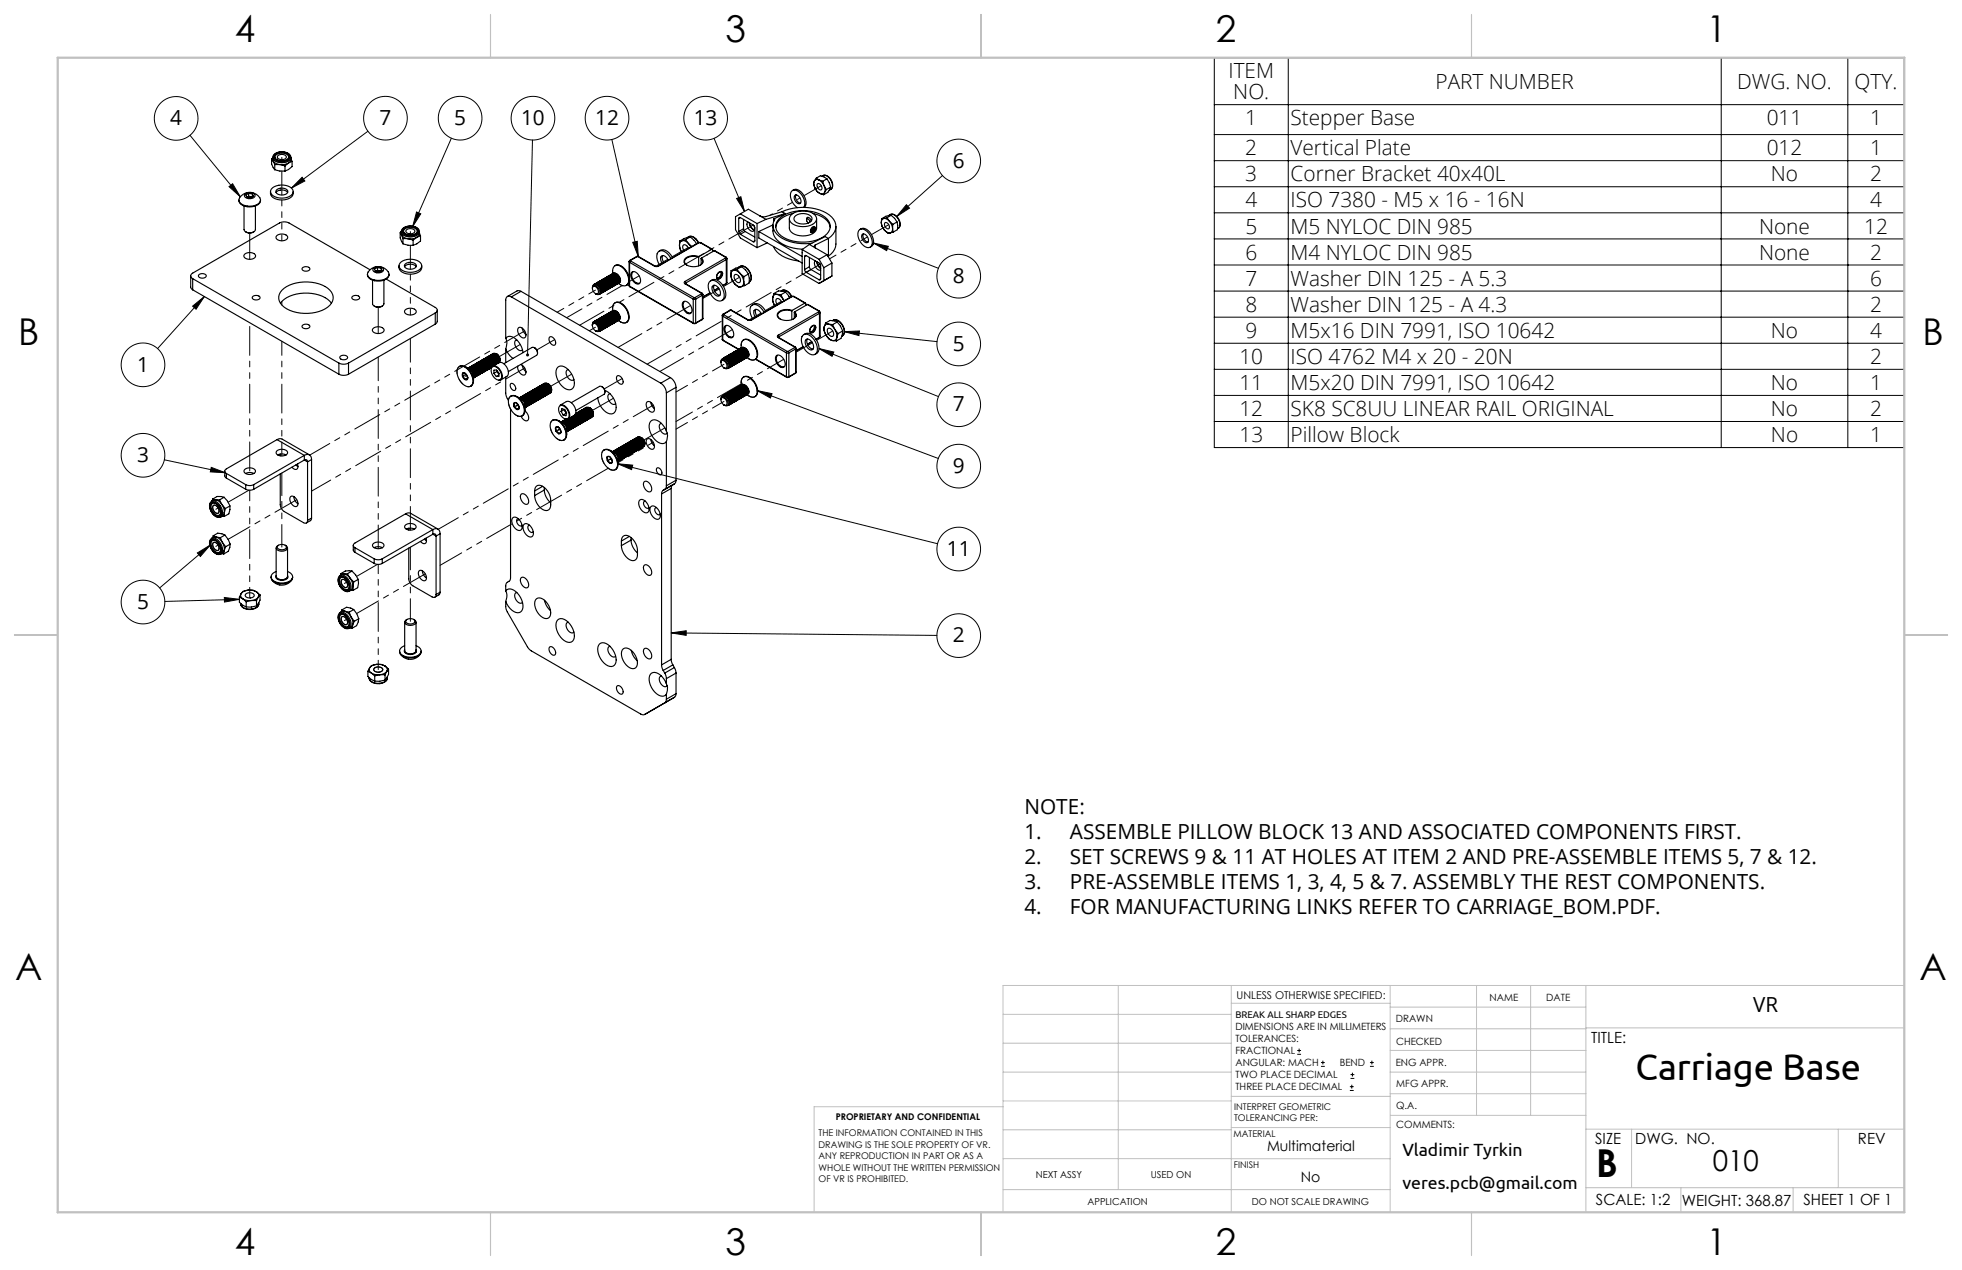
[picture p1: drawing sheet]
<svg xmlns="http://www.w3.org/2000/svg" width="432mm" height="279mm" viewBox="0 0 432 279" stroke-linecap="round" stroke-linejoin="round" font-family="sans-serif">
<defs><g id="words">
<text font-size="8.5" x="351.3" y="259">B</text>
<text font-size="8.2" x="360" y="237.7">Carriage Base</text>
<g font-size="8.1">
<text x="51.7" y="9.3">4</text>
<text x="159.7" y="9.3">3</text>
<text x="267.6" y="9.3">2</text>
<text x="375.6" y="9.3">1</text>
<text x="4" y="76">B</text>
<text x="423.1" y="76">B</text>
<text x="3.3" y="215.7">A</text>
<text x="422.4" y="215.7">A</text>
<text x="51.7" y="276">4</text>
<text x="159.7" y="276">3</text>
<text x="267.6" y="276">2</text>
<text x="375.6" y="276">1</text>
</g>
<text font-size="6.3" x="376.9" y="257.6">010</text>
<g font-size="4.6">
<text x="270.4" y="17.3">ITEM</text>
<text x="271.4" y="21.8">NO.</text>
<text x="315.9" y="19.6">PART NUMBER</text>
<text x="382.3" y="19.6">DWG. NO.</text>
<text x="408.2" y="19.6">QTY.</text>
<text x="37.5" y="27.5">4</text>
<text x="83.5" y="27.5">7</text>
<text x="100" y="27.5">5</text>
<text x="114.7" y="27.5">10</text>
<text x="131" y="27.5">12</text>
<text x="152.7" y="27.5">13</text>
<text x="274.1" y="27.5">1</text>
<text x="284" y="27.5">Stepper Base</text>
<text x="388.8" y="27.5">011</text>
<text x="411.6" y="27.5">1</text>
<text x="274.1" y="34.2">2</text>
<text x="284" y="34.2">Vertical Plate</text>
<text x="388.8" y="34.2">012</text>
<text x="411.6" y="34.2">1</text>
<text x="209.7" y="36.9">6</text>
<text x="274.1" y="39.9">3</text>
<text x="284" y="39.9">Corner Bracket 40х40L</text>
<text x="389.7" y="39.9">No</text>
<text x="411.6" y="39.9">2</text>
<text x="274.1" y="45.6">4</text>
<text x="284" y="45.6">ISO 7380 - M5 x 16 - 16N</text>
<text x="411.6" y="45.6">4</text>
<text x="274.1" y="51.4">5</text>
<text x="284" y="51.4">M5 NYLOC DIN 985</text>
<text x="387.1" y="51.4">None</text>
<text x="410.3" y="51.4">12</text>
<text x="274.1" y="57.1">6</text>
<text x="284" y="57.1">M4 NYLOC DIN 985</text>
<text x="387.1" y="57.1">None</text>
<text x="411.6" y="57.1">2</text>
<text x="209.7" y="62.2">8</text>
<text x="274.1" y="62.9">7</text>
<text x="284" y="62.9">Washer DIN 125 - A 5.3</text>
<text x="411.6" y="62.9">6</text>
<text x="274.1" y="68.6">8</text>
<text x="284" y="68.6">Washer DIN 125 - A 4.3</text>
<text x="411.6" y="68.6">2</text>
<text x="209.7" y="77.2">5</text>
<text x="274.1" y="74.3">9</text>
<text x="284" y="74.3">M5x16 DIN 7991, ISO 10642</text>
<text x="389.7" y="74.3">No</text>
<text x="411.6" y="74.3">4</text>
<text x="30.2" y="81.7">1</text>
<text x="272.8" y="80.1">10</text>
<text x="284" y="80.1">ISO 4762 M4 x 20 - 20N</text>
<text x="411.6" y="80.1">2</text>
<text x="272.8" y="85.8">11</text>
<text x="284" y="85.8">M5x20 DIN 7991, ISO 10642</text>
<text x="389.8" y="85.8">No</text>
<text x="411.6" y="85.8">1</text>
<text x="209.7" y="90.5">7</text>
<text x="272.8" y="91.5">12</text>
<text x="284" y="91.5">SK8 SC8UU LINEAR RAIL ORIGINAL</text>
<text x="389.8" y="91.5">No</text>
<text x="411.6" y="91.5">2</text>
<text x="30.2" y="101.6">3</text>
<text x="272.8" y="97.3">13</text>
<text x="284" y="97.3">Pillow Block</text>
<text x="389.8" y="97.3">No</text>
<text x="411.6" y="97.3">1</text>
<text x="209.7" y="104">9</text>
<text x="208.4" y="122.3">11</text>
<text x="30.2" y="133.9">5</text>
<text x="209.7" y="141.3">2</text>
<text x="225.5" y="179.1">NOTE:</text>
<text x="225.5" y="184.6">1.</text>
<text x="235.5" y="184.6">ASSEMBLE PILLOW BLOCK 13 AND ASSOCIATED COMPONENTS FIRST.</text>
<text x="225.5" y="190.1">2.</text>
<text x="235.5" y="190.1">SET SCREWS 9 &amp; 11 AT HOLES AT ITEM 2 AND PRE-ASSEMBLE ITEMS 5, 7 &amp; 12.</text>
<text x="225.5" y="195.6">3.</text>
<text x="235.5" y="195.6">PRE-ASSEMBLE ITEMS 1, 3, 4, 5 &amp; 7. ASSEMBLY THE REST COMPONENTS.</text>
<text x="225.5" y="201.1">4.</text>
<text x="235.5" y="201.1">FOR MANUFACTURING LINKS REFER TO CARRIAGE_BOM.PDF.</text>
<text x="385.9" y="222.7">VR</text>
</g>
<g font-size="3.9">
<text x="308.6" y="254.3">Vladimir Tyrkin</text>
<text x="308.6" y="261.6">veres.pcb@gmail.com</text>
</g>
<g font-size="3.4">
<text x="350.2" y="229.5">TITLE:</text>
<text x="351.1" y="251.6">SIZE</text>
<text x="359.9" y="251.6">DWG. NO.</text>
<text x="408.9" y="251.7">REV</text>
<text x="351.2" y="265.2">SCALE: 1:2</text>
<text x="370.1" y="265.3">WEIGHT: 368.87</text>
<text x="396.9" y="265.2">SHEET 1 OF 1</text>
</g>
<g font-size="3.2">
<text x="278.9" y="253.3">Multimaterial</text>
<text x="286.3" y="260.1">No</text>
</g>
<text font-size="2.4" x="272.2" y="219.7">UNLESS OTHERWISE SPECIFIED:</text>
<g font-size="2.2">
<text x="327.8" y="220.1">NAME</text>
<text x="340.3" y="220.2">DATE</text>
<text x="271.9" y="226.6">DIMENSIONS ARE IN MILLIMETERS</text>
<text x="307.2" y="224.9">DRAWN</text>
<text x="271.9" y="229.3">TOLERANCES:</text>
<text x="271.9" y="231.9">FRACTIONAL</text>
<text x="307.3" y="229.8">CHECKED</text>
<text x="271.9" y="234.6">ANGULAR: MACH</text>
<text x="271.9" y="237.2">TWO PLACE DECIMAL</text>
<text x="271.9" y="239.9">THREE PLACE DECIMAL</text>
<text x="294.9" y="234.6">BEND</text>
<text x="307.2" y="234.5">ENG APPR.</text>
<text x="307.3" y="239.2">MFG APPR.</text>
<text x="307.3" y="243.9">Q.A.</text>
<text x="307.3" y="248.1">COMMENTS:</text>
</g>
<g font-size="2.1">
<text x="271.9" y="224.1">BREAK ALL SHARP EDGES</text>
<text x="227.9" y="259.2">NEXT ASSY</text>
<text x="253.3" y="259.2">USED ON</text>
<text x="239.3" y="265">APPLICATION</text>
<text x="275.5" y="265.1">DO NOT SCALE DRAWING</text>
</g>
<g font-size="2">
<text x="271.6" y="244.1">INTERPRET GEOMETRIC</text>
<text x="180.2" y="250">THE INFORMATION CONTAINED IN THIS</text>
<text x="183.9" y="246.4">PROPRIETARY AND CONFIDENTIAL</text>
<text x="271.5" y="250.2">MATERIAL</text>
<text x="271.6" y="246.6">TOLERANCING PER:</text>
<text x="180.2" y="252.5">DRAWING IS THE SOLE PROPERTY OF VR.</text>
<text x="180.2" y="255.1">ANY REPRODUCTION IN PART OR AS A</text>
<text x="180.2" y="257.6">WHOLE WITHOUT THE WRITTEN PERMISSION</text>
<text x="271.5" y="257">FINISH</text>
<text x="180.2" y="260.1">OF VR IS PROHIBITED.</text>
</g>
</g></defs>
<g fill="none" stroke="#000" stroke-width=".22">
<path d="M267.2 12.7h151.9v85.8h-151.9zM283.5 12.7v85.8M378.8 12.7v85.8M406.7 12.7v85.8M41.8 29.8l11.1 13.5M66.5 39l.6 .8-3 1.6zM81 28.9l-16.9 12.5M99.3 30.4l-8.5 19.5M117.2 30.8l-1.1 47.3M134.7 30.7l5.8 25.7M157.1 30.4l6.8 16.1M207.4 38.6l-10 9"/>
<path d="M267.2 23h151.9M267.2 29.6h151.9M267.2 35.3h151.9M50.4 41.1l.8-.7 1.7 2.9zM91.7 46.6l.9 .4-1.8 2.9zM139.3 53.3l.9-.2 .3 3.3zM162.1 43.7l1-.4 .8 3.2zM192.2 53.5l3.3 .7-.4 .9zM192.2 53.5l14.3 5.5M199.5 45l.7 .8-2.8 1.8zM267.2 41.1h151.9M267.2 46.8h151.9"/>
<path d="M267.2 52.6h151.9M267.2 58.3h151.9M42.4 67.4l2.6-2.2-1.9 2.8zM45 65.2l-10.3 11.5M180.3 76.7l3.2 .7-.4 1zM180.3 76.7l26.2 10.6M185.8 73l3.3-.2-.1 1zM185.8 73l20.4 2.2M267.2 64h151.9M267.2 69.8h151.9M267.2 75.5h151.9M166.6 85.9l3.3 .7-.3 1z"/>
<path d="M166.6 85.9l39.9 15M267.2 81.3h151.9M267.2 87h151.9M267.2 92.7h151.9M36.2 101.2l13.4 2.8M46.3 119.9l-11.2 9.4M46.5 102.8l3.1 1.2-3.3-.2zM135.9 102l3.3 .3-.2 1zM135.9 102l70.4 17.6M43.4 121.6l2.9-1.7-2.2 2.5zM49.4 131.4l3.3 .5-3.3 .6zM52.7 131.9l-16.4 .4"/>
<path d="M147.7 139.2l3.3-.4v1zM147.7 139.2l58.5 .6M285.5 231.9h.8M285.5 231.1h.8M285.9 230.7v.8M290.7 234.6h.9M290.7 233.8h.9M291.1 233.3v.9M297.1 239.9h.8M297.1 239.1h.8M297.2 237.3h.9M297.2 236.4h.9"/>
<path d="M297.5 238.6v.9M297.6 236v.8M301.5 234.6h.8M301.5 233.8h.8M301.9 233.3v.9"/>
<circle cx="38.8" cy="26" r="4.8"/>
<circle cx="84.8" cy="26" r="4.8"/>
<circle cx="101.3" cy="26" r="4.8"/>
<circle cx="117.3" cy="26" r="4.8"/>
<circle cx="133.6" cy="26" r="4.8"/>
<circle cx="155.3" cy="26" r="4.8"/>
<circle cx="211" cy="35.4" r="4.8"/>
<circle cx="211" cy="75.7" r="4.8"/>
<circle cx="211" cy="60.8" r="4.8"/>
<circle cx="31.5" cy="80.3" r="4.8"/>
<circle cx="211" cy="89" r="4.8"/>
<circle cx="31.5" cy="100.2" r="4.8"/>
<circle cx="211" cy="102.6" r="4.8"/>
<circle cx="31.5" cy="132.5" r="4.8"/>
<circle cx="211" cy="120.8" r="4.8"/>
<circle cx="211" cy="139.8" r="4.8"/>
</g>
<g fill="none" stroke="#c0c0c0" stroke-width=".22">
<path d="M246.1 216.8v44.9M271 216.8v49.9M305.9 216.8v49.9M325 216.8v28.6M336.9 216.8v28.6M349 216.8v49.9M419.1 216.8h-198.3v49.9M220.8 235.9h50.2M220.8 229.5h50.2M220.8 223.2h50.2M271 220.7h34.9M305.9 231.1h43.1"/>
<path d="M305.9 226.3h43.1M305.9 221.6h43.1M305.9 235.9h43.1M349 226.1h70.1M220.8 254.9h85.1M220.8 248.6h50.2M220.8 242.2h50.2M220.8 243.5h-41.6v23.2M271 248.1h35.1M271 241.2h35.1M305.9 240.6h43.1M306.1 245.4h42.9"/>
<path d="M349 248.4h70.1M359.1 248.4v12.9M404.6 248.4v12.9M220.8 261.7h85.1M349 261.3h70.1M369.9 261.3v5.4M394.6 261.3v5.4"/>
</g>
<path d="M107.9 3.2v9.5M215.9 3.2v9.5M323.8 3.2v9.5M3.2 139.7h9.5M419.1 139.7h9.5M107.9 266.7v9.5M215.9 266.7v9.5M323.8 266.7v9.5" fill="none" stroke="#c0c0c0" stroke-width=".25"/>
<path d="M12.7 12.7h406.4v254h-406.4z" fill="none" stroke="#c0c0c0" stroke-width=".5"/>
<path d="M139.3 53.3l.9-.2 .3 3.3zM162.1 43.7l.9-.4 .9 3.2zM199.5 45l.7 .8-2.8 1.8zM192.2 53.5l3.3 .7-.4 .9zM180.3 76.7l3.2 .7-.4 1zM147.7 139.2l3.3-.4v1zM50.4 41.1l.8-.7 1.7 2.9zM46.5 102.8l3.1 1.2-3.3-.2zM115.8 77.9v.4l.3 .1v-.3v.3a.34 .34 0 0 0 .3-.5 .34 .34 0 0 0-.6 0zM42.4 67.4l2.6-2.2-1.9 2.8zM91.7 46.6l.9 .4-1.8 2.9zM66.5 39l.6 .8-3 1.6zM166.6 85.9l3.3 .7-.3 1zM135.9 102l3.3 .3-.2 1zM43.4 121.6l2.9-1.7-2.2 2.5zM49.4 131.4l3.3 .5-3.3 .6zM185.8 73l3.3-.2-.1 1z" fill="#000"/>
<g fill="none" stroke="#000" stroke-width=".25">
<path d="M59.8 34.9a2.78 2.78 0 0 0 .7 2.4M59.8 34.9l.3 .5M60.1 35.4a1.94 1.94 0 0 0 1.5 .8M60.1 35.4l.4 .8M60.4 34a2.47 2.47 0 0 1 3.3 .2 1.06 1.06 0 0 1-1.1 1.3h-1a1.07 1.07 0 0 1-1-.4 1.07 1.07 0 0 1-.2-1.1zM60.5 37.3l1.1 .3h1.1M60.5 36.2v1.1M60.6 34a2.22 2.22 0 0 1 3.1 .3 1.23 1.23 0 0 1-1.5 1.1h-.5a1.01 1.01 0 0 1-1-.3 1.01 1.01 0 0 1-.1-1.1zM60.8 34.1a2.06 2.06 0 0 1 2.7 .2 .97 .97 0 0 1-1.2 1.1l-.9-.1a.76 .76 0 0 1-.7-.3 .76 .76 0 0 1 .1-.9zM61.1 34.3a1.21 1.21 0 0 1 1.9 .3 1.16 1.16 0 0 1-2-.1zM61.6 36.2l1.1 .3M61.6 36.2h-1.1"/>
<path d="M62.7 36.5v1.1M63.5 35.9l-.9 .3h-1M63.5 35.9l-.8 .6M64 34.6a1.84 1.84 0 0 0-2.3-1.2l-.5 .1a1.25 1.25 0 0 0-1.2 1.2l-.2 .2M64 34.6a2.37 2.37 0 0 1-3.7 .6l-.3-.6 .1 .8M64 34.6v.7l-.5 .6M64 34.9l.3 .6M64.3 35.5v1.1l-.8 .7-.8 .3M64.3 35.5l-.8 .4M179.2 39.8l-.1 .7 .2 .8M179.2 39.8l-.2 .5 .3 1M179.6 39.2l.6 .4"/>
<path d="M179.6 39.2l1-.5 1.4 .7M179.6 39.2l-.4 .6M180.2 39.6a.71 .71 0 0 0-1 .2M180.2 39.6l.7 .5 .5 .8M180.2 39.6l.9 .3M181.1 39.9l.3 1M181.1 38.6a1.95 1.95 0 0 1 2.2 2.4l-.5 .7M181.1 38.6a2.04 2.04 0 0 1 2.1 2.4l-.3 .7M181.1 38.6l-.2 .2M182 39.4l.5 .8 .3 1M182 39.4l-.9 .5M52.6 44v.2a2.34 2.34 0 0 0 2.9 1.3 1.72 1.72 0 0 0 1.8-1.5"/>
<path d="M53.1 43.1a2.58 2.58 0 0 1 4.2 .8 2.28 2.28 0 0 1-2.9 1.4 1.72 1.72 0 0 1-1.8-1.4zM53.7 45.3v5.2a1.43 1.43 0 0 0 2.5 0v-5.2M53.8 56a1.69 1.69 0 0 1 2.4 .2 1.12 1.12 0 0 1-1.4 .8 .78 .78 0 0 1-.9-.2 .78 .78 0 0 1-.1-.8zM54 42.6a1.34 1.34 0 0 1 2.1 .5 1.43 1.43 0 0 1-2.3-.1zM54.1 51l1 .3 .7-.3M54.4 43.4h.1M54.7 42.5l.9 .2M54.7 42.5l-.6 .4 .3 .5M54.7 42.5v.7M54.7 43.2l-.3 .2M55.5 43.3l-.6-.1-.5 .2M55.6 42.7l.2 .4-.6 .4-.8-.1"/>
<path d="M55.6 42.7v.6l-.9-.1M59.5 42.1v.5a2.19 2.19 0 0 0 2.6 1.4l.6-.1a1.74 1.74 0 0 0 1.8-1.8M60 41.3a3.4 3.4 0 0 1 4.4 .5 1.32 1.32 0 0 1-1.2 1.6 3.2 3.2 0 0 1-3.6-.9 .98 .98 0 0 1 .4-1.2zM60.8 42.4a1.73 1.73 0 0 1 2.5 0M60.9 51.9a1.69 1.69 0 0 1 2.4 .2 1.12 1.12 0 0 1-1.5 .9 .78 .78 0 0 1-.8-.3 .78 .78 0 0 1-.1-.8zM61 41.7a1.57 1.57 0 0 1 2.4 .5 1.53 1.53 0 0 1-2.7-.1zM66.5 59l.8-.3a.63 .63 0 0 1 .8 .7l-.8 .3a.63 .63 0 0 1-.8-.7zM81.4 59.4a2.51 2.51 0 0 1 4.2 1 2.71 2.71 0 0 1-3.7 1.1 1.14 1.14 0 0 1-1-.9 1.14 1.14 0 0 1 .5-1.2zM81.4 59.3l-17.8-10.2a2.35 2.35 0 0 0-2.1 0l-19.1 11a.65 .65 0 0 0-.4 .6 .65 .65 0 0 0 .4 .6M82.2 59.1a1.49 1.49 0 0 1 2.2 .2 1.31 1.31 0 0 1-1.2 .7 1.31 1.31 0 0 1-1.1-.7zM83.1 59.5l-.4 .2 .5-.1 .6 .1M83.1 58.9l-.7 .3 .2 .5 .8 .1 .7-.3-.2-.5"/>
<path d="M83.1 58.9l.8 .1M83.1 58.9v.6M83.1 59.5l.7 .1M83.9 59v.6M87.8 58.5v.4a2.21 2.21 0 0 0 2.7 1.4h.5a1.72 1.72 0 0 0 1.8-1.8M88.1 51.2a3.3 3.3 0 0 0 .6 2.4M88.1 51.2l.3 .5M88.3 57.6a3.4 3.4 0 0 1 4.4 .5 1.3 1.3 0 0 1-1.2 1.6 3.3 3.3 0 0 1-3.6-.8 .97 .97 0 0 1 .4-1.3zM88.3 51l.1 .7M88.4 51l-.3 .2M88.4 51.7a1.84 1.84 0 0 0 1.4 .8M88.4 51.7l.3 .8"/>
<path d="M88.7 53.6l1.1 .3 1.1 .1M88.7 52.5h1.1M88.7 52.5v1.1M88.8 50.3a2.46 2.46 0 0 1 3.2 .2 1.12 1.12 0 0 1-1.2 1.3h-.9a1.03 1.03 0 0 1-1.1-.4 1.03 1.03 0 0 1 0-1.1zM88.9 50.2a2.16 2.16 0 0 1 3.1 .5 1.78 1.78 0 0 1-2.5 .9 .79 .79 0 0 1-.8-.5 .79 .79 0 0 1 .2-.9zM88.9 50.5a1.97 1.97 0 0 1 2.9 .2 1.35 1.35 0 0 1-1.9 1 .87 .87 0 0 1-1-1.2zM89 58.7a1.73 1.73 0 0 1 2.6 0M89.3 58a1.59 1.59 0 0 1 2.3 .5 1.53 1.53 0 0 1-2.6 0zM89.4 50.6a1.19 1.19 0 0 1 1.9 .3 1.16 1.16 0 0 1-2-.1zM89.8 52.5l1.1 .3M90.9 52.8v1.2M91.7 52.2l-.9 .3h-1"/>
<path d="M91.7 52.2l-.8 .6M92.3 50.9a1.93 1.93 0 0 0-2.5-1.2l-.4 .1a1.31 1.31 0 0 0-1.1 1.2M92.3 51l-.1 .7-.5 .5M92.3 50.9a1.94 1.94 0 0 1-2.5 1.2 1.45 1.45 0 0 1-1.5-1.1M92.3 51.3l.2 .6M92.5 51.9v1.1l-.8 .6-.8 .4M92.5 51.9l-.8 .3M135.3 58.5l.2-.1a2.25 2.25 0 0 1 2.6 1.6l.2 .5a1.72 1.72 0 0 1-.5 2.3M138.5 57.6l.1 .1M138.5 57.6v3.7M138.6 57.7l14 8.1M138.6 57.7v5.3"/>
<path d="M138.6 57.3l-.1 .3M138.6 57.3h.1M138.7 57.4l-.1 .3M138.7 57.3v.1M138.7 57.4l14.1 8.1M139.1 59.8a1.73 1.73 0 0 1 1.9 2.1 .72 .72 0 0 1-.6 .6 .72 .72 0 0 1-.8-.4l-.7-1a1.12 1.12 0 0 1 .2-1.3zM139.3 59.9a1.61 1.61 0 0 0 1.4 2.4M140.1 56.4h.4M140.1 56.4h.1M140.1 56.4l-1.5 .9M140.2 56.4h.2M140.2 56.4l-1.5 .9"/>
<path d="M140.4 56.4l3.6 2.1M140.5 56.4h-.1M140.5 56.4l3.7 2.1M144 58.5h.9M144.2 58.5h-.2M144.2 58.5h.6M144.8 58.5h.1M145.1 55.3a1.66 1.66 0 0 1 2.5 .7l.4 .7M145.8 56.2v.8l.3 .8M147.1 57.2l-.2-.3a.79 .79 0 0 0-.7-.7 .79 .79 0 0 0-.8 .4v.7l.4 .7M147.7 56.9a2.32 2.32 0 0 0-2.7-1.6 2.43 2.43 0 0 0 .2 3M149.5 54.1l.6 1.4"/>
<path d="M149.5 54.1l.3 .9 .3 .5M149.6 53l-.1 1.1M150.1 52.9a.98 .98 0 0 0-.6 1.2M150.1 52.9a1.57 1.57 0 0 1 1.4 .7M150.1 52.9l-.5 .1M150.9 52.7l.6 .9M150.9 52.7l-.8 .2M151.5 53.6l.5 .8M151.5 53.6l.8 .6M151.5 54.6l-.3-.4a.61 .61 0 0 0-.8-.3l-.2 .5 .4 .8M151.6 52.1a1.81 1.81 0 0 1 2.1 1.3M151.6 52.1a1.77 1.77 0 0 1 2.1 1.3"/>
<path d="M151.6 52.1l-.3 .2M151.9 52.1l.9 .8 .5 .7M151.9 52.1l-1.3 .4-1 .5M151.9 52.1l-1 .6M153.7 53.4h.6M153.7 53.4h.1M153.7 53.4l-8.9 5.1M153.8 56.6a2.44 2.44 0 0 0-3.2 .8 .95 .95 0 0 0 .6 .9M153.8 56.6v1.9M153.8 53.4h.4M153.8 53.4l-8.9 5.1M153.8 56.5a2.69 2.69 0 0 0-3.2 .7l-.1 .3a2.49 2.49 0 0 0 3.8 .7l.4-.4a.81 .81 0 0 0-.3-1"/>
<path d="M153.8 56.5v.1M154.2 53.4l2.4 1.4M154.3 53.4h-.1M154.3 53.4l2.5 1.4M154.3 56.9a.83 .83 0 0 1-.2 1.4M154.3 56.9v1.3M154.4 56.8l-.1 .1M155.7 56h.1M156.6 54.8l.2 .1v.5M156.6 54.8l-2.8 1.7M157.2 55.2l2.6 1.4M157.2 55.2l-2.8 1.6"/>
<path d="M157.2 55.2l2.5 1.4M158.2 59.9l.7-.1a1.15 1.15 0 0 1-.9 1.6 .98 .98 0 0 1 .2-1.5zM158.6 59.8a1.09 1.09 0 0 1-.8 1.4M159.7 56.6v.2M159.7 56.8l.1 .3M159.7 56.8l-8.9 5.1M159.8 56.6l.2 .3M159.8 56.6h-.1M159.8 57.1l-8.8 5.1M159.8 57.1v5.2M160 56.9l-.2 .2M160 56.9v5.2"/>
<path d="M160.9 59.6v1M161.4 59.5a.98 .98 0 0 0-.5 1.1M161.4 59.5a1.57 1.57 0 0 1 1.4 .6M161.4 59.5l-.5 .1M162.2 59.2l.6 .9M162.2 59.2l-.8 .3M162.6 50.9l.3 .6M162.6 48.1v2.8M162.9 58.6a1.87 1.87 0 0 1 2.2 1.5l.2 .4a1.39 1.39 0 0 1-.4 1.5 2.1 2.1 0 0 0-.4-2.8 1.28 1.28 0 0 0-1.9-.4M162.9 47.9l3.1 1.9 .1 3.2M162.9 47.9l-.2-.1-.1 .3M162.9 51.5l2.9 1.7"/>
<path d="M162.9 47.1l3.7 2.1M162.9 47.1l-1 .6v2.8l1 1.9 3.7 2.1M162.9 47.1l1.8-1.1 3.9 2.3M162.9 47.9l-.3 .2M163.2 58.7l.9 .7 .6 .9M163.2 58.7l-1.3 .3-1 .6M163.2 58.7l-1 .5M163.6 50.3l.4 .6M163.6 48.3v2M163.6 50.3l-1 .6M164 50.9l2.1 1.3M164 50.9l-1.1 .6"/>
<path d="M164.6 48.8a1.44 1.44 0 0 0 1.2 2.1 .9 .9 0 0 0 .1-1.3M164.9 49l.4 1.1 .7 .5M164.9 49l.4 1 .5 .5M166.1 53l-.1 .2h-.2M166.1 53l-.3 .2M166.6 49.2v5.3M167 50.9v1.5l9.5 5.5M167 50.9l9.5 5.5M168.6 48.3l-2 .9M168.8 53.4l-2.2 1.1M170.1 49.6a3.9 3.9 0 0 0 2.8 4.4l1.7 .6 2 .2M170.1 49.5l-3.1 1.4"/>
<path d="M170.2 54.2a6.3 6.3 0 0 0 5.6 3.2M170.3 48.2h.2a2.81 2.81 0 0 0 1 3.8 10.1 10.1 0 0 0 7.2 1.5M170.3 48.2v.5M171.5 48.1a8.6 8.6 0 0 1 10.5 0 2.34 2.34 0 0 1-.5 3.8 8.8 8.8 0 0 1-10-.4 2.25 2.25 0 0 1 0-3.4zM172.1 46.6a11.2 11.2 0 0 1 10.4 .7 2.94 2.94 0 0 1-.2 5.2M172.1 46.6l-3.7 1.1-1.2-.2M172.1 46.6l.7 .4M172.8 47l-2.5 1.2M172.8 47l-4.2 1.3M173.7 48.1v2.1a2.57 2.57 0 0 0 2.9 1.7 2.67 2.67 0 0 0 3.1-1.7v-2.1M174.1 47.3a4.2 4.2 0 0 1 5.3 .1 1.38 1.38 0 0 1-1 2.2 4.2 4.2 0 0 1-4.5-.9 1.1 1.1 0 0 1 .2-1.4zM174.4 41.9l.3-.2a2.15 2.15 0 0 1 2.4 1.7l.2 .5a1.6 1.6 0 0 1-.3 1.7"/>
<path d="M174.5 47a4.3 4.3 0 0 0-3.8 3M174.9 47.7a2.64 2.64 0 0 1 3.8 .2 1.26 1.26 0 0 1-1.4 1.3l-1 .1a1.23 1.23 0 0 1-1.4-1.6zM175 42.9a1.24 1.24 0 0 1 1.1 1.9 1.24 1.24 0 0 1-1.1-1.9zM175.2 42.9a1.4 1.4 0 0 0 1 1.8M176.5 54.9v5.3l3.8 2.2M176.5 54.9l3.8 2.2M176.9 45.6a2.93 2.93 0 0 0-2-3.8 1.11 1.11 0 0 0-.9 1.6l.6 1.4 .9 .9M177.1 59.3l.3 .6M177.1 56.4v2.9M177.4 56.2h-.2l-.1 .2M177.4 56.2l3.1 1.9 .1 3.2M177.4 59.9l2.9 1.6"/>
<path d="M177.4 56.2l-.3 .2M177.5 48.4l.1-.5a.76 .76 0 0 1 .9 .7M177.7 47.8h.1M178.1 53.8l3.9 2.2M178.1 53.8l-1.6 1.1M178.1 58.7l.4 .6M178.1 56.6v2.1M178.1 58.7l-1 .6M178.2 48.9a.58 .58 0 0 0-.6-.7v.4l.3 .4M178.4 51.1l.1 .1M178.5 59.3l2.1 1.2M178.5 59.3l-1.1 .6"/>
<path d="M178.7 50.8l.2 .1M178.7 50.1l.6-.2a.87 .87 0 0 1-.8 1.3l-.1-.6zM178.8 50.2l.3-.2a.57 .57 0 0 1 .2 .7 .57 .57 0 0 1-.8 .3zM178.8 50.4l.4 .2M178.9 47a4.3 4.3 0 0 1 3.8 3M179.2 49.8l.1 .1M179.2 50.6v-.4h-.2l-.3 .3v.3l.2 .1M179.2 50.6l-.3 .3M179.3 41.3l.5 .8 .7 .5M179.3 41.3l.6 .9 .6 .4M179.4 57.4a1.46 1.46 0 0 0 1.2 2.1M179.4 53.9a.34 .34 0 0 0-.2 .4 .34 .34 0 0 0 .3 .3"/>
<path d="M179.4 53.9v.6M179.8 57.6l.3 .9 .5 .6-.7-.8zM179.9 40.5a.81 .81 0 0 1 .9 .3 .81 .81 0 0 1-.1 1l-.6-.4-.3-.5zM180.3 57.1l1 1.8M180.4 58l-.3 .4M180.5 42.6l.8 .2M181.3 58.9v2.8l-1 .7M181.4 40.9l.2 .8-.1 .6M181.4 40.9l.5 .8M181.5 42.3a.71 .71 0 0 1-1 .3M181.5 42.3l-.2 .5M181.9 41.7l-.4 .6"/>
<path d="M182 56l1.1 1.9M182 56l-1.7 1.1M182.3 52.5l-.7-.4-3.5 1.7M182.3 52.5l-2.9 1.4M182.3 52.5v3.8M182.3 56.3l-.1 .1M182.8 41.2a2.42 2.42 0 0 1-1.5 1.6M182.8 41.2l-.9 .5M182.9 41.7l-.4 .2M183.1 57.9l-1.8 1M183.1 57.9v2.8M184 49.8v4a3.3 3.3 0 0 1-1.7 2.5"/>
<path d="M189.2 50.5a2.11 2.11 0 0 1 2.5 1.7l.2 .5a1.15 1.15 0 0 1 0 1.2 1.15 1.15 0 0 1-1.1 .6 3.1 3.1 0 0 1-1.8-3.7zM189.3 50.5a1.48 1.48 0 0 1 2.2 .7 2.25 2.25 0 0 1 .3 3l-.3 .2M189.8 51.5a1.22 1.22 0 0 1 1.2 1.8 1.22 1.22 0 0 1-1.2-1.8zM190 51.5a1.4 1.4 0 0 0 1 1.7M194 49l.2 .8 .5 .8M194 49l.1 .8 .6 .8M194 48.1v.9M194.5 48.1a.82 .82 0 0 0-.5 .9M194.5 48.1a1.46 1.46 0 0 1 1.3 .6M194.5 48.1h-.5M194.7 50.6a1.46 1.46 0 0 0 1.2 .6M194.7 50.6l.7 .7 .5-.1"/>
<path d="M194.8 49a.9 .9 0 0 1 .8 1.3 .9 .9 0 0 1-.8-1.3zM195.2 47.9l.6 .8M195.2 47.9l-.7 .2M195.8 48.7l.4 .8 .2 .8M195.8 48.7l.7 .7M195.9 47.2a1.68 1.68 0 0 1 2.1 1.4l.1 .9-.4 .7M196 47.2a1.86 1.86 0 0 1 2 1.7 1.18 1.18 0 0 1-.3 1.3M196 47.2l-.5 .2M196 47.2h-.1M196.1 47.4l.8 .6 .5 .8M196.1 47.4a3.7 3.7 0 0 0-2.1 .7M196.1 47.4l-.9 .5"/>
<path d="M196.4 50.3a.82 .82 0 0 1-.5 .9M196.4 50.3l.2 .8M196.5 49.4l-.1 .9M196.6 51.1l-.7 .1M197.4 48.8l.2 .8-.1 .9-.9 .6M197.4 48.8l-.9 .6M197.7 50.2l-.2 .1M42 60.7v2.4l.4 .7M42.4 61.3l32.2 18.6M42.4 63.8l32.2 18.5M42.4 61.3v2.5M43.7 60.5l.8-.3a.63 .63 0 0 1 .8 .7l-.8 .3a.63 .63 0 0 1-.8-.7z"/>
<path d="M55.6 65.3l.8-.3a.63 .63 0 0 1 .8 .7l-.8 .3a.63 .63 0 0 1-.8-.7zM61.7 66.7a7.7 7.7 0 0 1 7.7-2l.8 .2a5.2 5.2 0 0 1 2.7 1.8M62.1 63.8a8.6 8.6 0 0 1 10.5 0 2.34 2.34 0 0 1-.5 3.8 8.8 8.8 0 0 1-10-.4 2.25 2.25 0 0 1 0-3.4zM66.5 71.6l.8-.3a.63 .63 0 0 1 .8 .7l-.8 .3a.63 .63 0 0 1-.8-.7zM74.6 79.9a2.34 2.34 0 0 0 2.1 0M74.6 79.9v2.4M74.8 78.5l.8-.4a.63 .63 0 0 1 .8 .7l-.8 .4a.63 .63 0 0 1-.8-.7zM76.7 79.9v2.4M77.5 65.3l.8-.3a.63 .63 0 0 1 .8 .7l-.8 .3a.63 .63 0 0 1-.8-.7zM80.9 60.3v.2a2.16 2.16 0 0 0 2.6 1.3h.6a1.55 1.55 0 0 0 1.5-1.5M82 61.6v5.2a1.44 1.44 0 0 0 2.5 0v-5.2M82.1 72.3a1.69 1.69 0 0 1 2.4 .2 1.12 1.12 0 0 1-1.5 .9 .78 .78 0 0 1-.8-.2 .78 .78 0 0 1-.1-.9z"/>
<path d="M82.4 67.3a1.61 1.61 0 0 0 1.7 0M85 61.4l10.8 6.2a.65 .65 0 0 1 .4 .6 .65 .65 0 0 1-.4 .7M89.2 68.2a1.69 1.69 0 0 1 2.4 .2 1.12 1.12 0 0 1-1.5 .9 .78 .78 0 0 1-.8-.2 .78 .78 0 0 1-.1-.9zM95.8 68.9l-19.1 11M95.8 68.9v2.4M95.8 71.3l-19.1 11M96.2 68.2v2.5l-.4 .6M104.8 80l.1-.1a1.44 1.44 0 0 1 1.3 2.1h-.1M104.9 79.9a1.4 1.4 0 0 1 1.3 .6 1.4 1.4 0 0 1 .1 1.5M105.1 79.8l.1-.1a1.44 1.44 0 0 1 1.3 2.1h-.1M105.2 79.7h.1M105.2 79.7a1.41 1.41 0 0 1 1.4 2.1"/>
<path d="M105.4 79.7l.1-.2a1.44 1.44 0 0 1 1.3 2.2h-.1M105.5 79.5v.1M105.5 79.6a1.41 1.41 0 0 1 1.4 2M105.6 79.5l.2-.1a1.44 1.44 0 0 1 1.3 2.1h-.1M105.8 79.4h-.1M105.8 79.4a1.41 1.41 0 0 1 1.4 2M105.9 79.3l.2-.1a1.44 1.44 0 0 1 1.3 2.1h-.1M106 79.2a1.4 1.4 0 0 1 1.4 2.1M106.2 79.2l.2-.2a1.44 1.44 0 0 1 1.2 2.2M106.3 79.1a1.4 1.4 0 0 1 1.4 2M106.5 79l.1-.1a1.44 1.44 0 0 1 1.3 2.1h-.1M106.6 78.9a1.41 1.41 0 0 1 1.4 2.1"/>
<path d="M106.8 78.9l.1-.2a1.55 1.55 0 0 1 1.5 1.9M106.9 78.7a1.39 1.39 0 0 1 1.6 1.8M107.1 78.7l.1-.1a1.55 1.55 0 0 1 1.5 1.8M107.2 78.6a1.39 1.39 0 0 1 1.6 1.8M107.3 78.5l.2-.1a1.55 1.55 0 0 1 1.5 1.8M107.5 78.4h-.1M107.5 78.4a1.49 1.49 0 0 1 1.5 1.8M107.6 78.4l.2-.2a1.55 1.55 0 0 1 1.5 1.9M107.8 78.2l-.1 .1M107.8 78.2a1.49 1.49 0 0 1 1.5 1.8M107.9 78.2l.2-.1a1.55 1.55 0 0 1 1.5 1.8M108 78.1a1.39 1.39 0 0 1 1.6 1.8"/>
<path d="M108.2 78l.1-.1a1.55 1.55 0 0 1 1.5 1.9M108.3 77.9a1.4 1.4 0 0 1 1.6 1.9M108.5 77.9a1.06 1.06 0 0 1 1.4 .8 .83 .83 0 0 1 0 1M108.9 77.9l.1-.1-.1 .1M109.2 77.8l.2 .1M109.4 77.9l.1 .2zM109.4 77.9l.6 .7 .1 .7M111.3 76.7l.6 1.1 1 1.1M111.3 74.4a1.43 1.43 0 0 1 2.2 .2l1.1 1.3 .5 1.7M111.3 74.4a2.63 2.63 0 0 1 0 2.3M111.3 76.7v3.1M112.5 65.3a.75 .75 0 0 0-.8-.1 .75 .75 0 0 0-.4 .8v8.4"/>
<path d="M112.5 65.3l32.9 19M113.7 74.8a.83 .83 0 0 0-.3 1.4l.2 .3a.83 .83 0 0 0 1.4 .4M114.1 72.1a1.12 1.12 0 0 1 1.5 .9 .78 .78 0 0 1 .2 .8 .78 .78 0 0 1-.7 .6 1.69 1.69 0 0 1-1-2.3zM114.7 64.1l-.5-.2-.4 .1-2.1 1.2M114.7 64.1l-2.2 1.2M114.7 64.1l32.8 19M114.9 72.2l.4 .9 .5 .5M117.6 76.5l.5 .4 .2 .8M121 74.1a1.19 1.19 0 0 1 1.1 1.8 1.19 1.19 0 0 1-1.1-1.8zM130.4 63.4a.49 .49 0 0 1 .2-.5 .49 .49 0 0 1 .5-.1l.7 .8a.81 .81 0 0 1-.2 1.2l-.5-.2M130.4 63.2l.1-.5a1.24 1.24 0 0 1 1.8 1.2l-.1 .7-.3 .1M130.5 63.1a1.02 1.02 0 0 1 1 .4 1.02 1.02 0 0 1 0 1.1 1.13 1.13 0 0 1-1-1.5z"/>
<path d="M130.6 70.8l-.2 .8a.47 .47 0 0 1 .6-.5l.7 .7a.77 .77 0 0 1-.1 1.2l-.6-.2M130.6 70.8a1.38 1.38 0 0 1 1.3 .6 1.38 1.38 0 0 1 .1 1.4M130.6 71.2a1.04 1.04 0 0 1 .9 .5 1.04 1.04 0 0 1-.1 1.2 1.14 1.14 0 0 1-.8-1.7zM130.7 62.6h.1M130.7 62.6a1.4 1.4 0 0 1 1.4 2.1M130.8 71a1.34 1.34 0 0 1 1.1 1.4M130.8 70.7a1.44 1.44 0 0 1 1.5 2l-.2 .1M130.9 62.5a1.26 1.26 0 0 1 1.6 1.2v.7l-.3 .1M130.9 70.6a1.41 1.41 0 0 1 1.4 2.1M131 62.4h.1M131 62.4a1.4 1.4 0 0 1 1.4 2.1M131 64.6h.1"/>
<path d="M131.1 70.6v-.1a1.44 1.44 0 0 1 1.5 2l-.2 .1M131.1 62.4a1.26 1.26 0 0 1 1.7 1.1v.7l-.3 .2M131.1 70.8a.65 .65 0 0 0-.7 .7M131.1 70.8a1.6 1.6 0 0 1 1 2l-.4 .1M131.1 70.8h-.5M131.2 70.5a1.41 1.41 0 0 1 1.4 2.1M131.3 62.2l-.1 .1M131.3 62.3a1.4 1.4 0 0 1 1.3 2.1M131.3 70.4h.1a1.44 1.44 0 0 1 1.5 1.9l-.2 .1M131.4 62.2a1.26 1.26 0 0 1 1.7 1.2l-.1 .7-.2 .1M131.5 70.3a1.41 1.41 0 0 1 1.3 2.1M131.6 62.1a1.42 1.42 0 0 1 1.3 2.1"/>
<path d="M131.6 70.3l.1-.1a1.44 1.44 0 0 1 1.5 2l-.2 .1M131.7 62a1.26 1.26 0 0 1 1.7 1.2l-.1 .7-.2 .2M131.7 70.2a1.41 1.41 0 0 1 1.4 2M131.8 61.9h.1M131.9 61.9a1.4 1.4 0 0 1 1.3 2.1M131.9 70.1v-.1a1.44 1.44 0 0 1 1.6 2l-.2 .1M132 61.9a1.26 1.26 0 0 1 1.7 1.1l-.1 .7-.2 .2M132 70a1.41 1.41 0 0 1 1.4 2M132 72.9h.1M132.1 61.8h.1M132.1 61.8a1.4 1.4 0 0 1 1.4 2.1M132.2 69.9a1.44 1.44 0 0 1 1.6 2h-.3"/>
<path d="M132.3 61.7a1.26 1.26 0 0 1 1.7 1.2l-.1 .7-.3 .1M132.3 69.8h.1M132.3 69.8a1.41 1.41 0 0 1 1.4 2.1M132.4 61.6h.1M132.4 61.6a1.4 1.4 0 0 1 1.4 2.1M132.5 69.8v-.1a1.44 1.44 0 0 1 1.5 2l-.2 .1M132.6 61.6a1.26 1.26 0 0 1 1.6 1.1v.7l-.3 .2M132.6 69.6v.1M132.6 69.7a1.41 1.41 0 0 1 1.4 2M132.7 61.5a1.4 1.4 0 0 1 1.3 .6 1.4 1.4 0 0 1 .1 1.4M132.8 69.6a1.44 1.44 0 0 1 1.5 1.9l-.2 .1M132.8 61.4a1.26 1.26 0 0 1 1.7 1.2v.7l-.3 .1"/>
<path d="M132.9 69.5a1.41 1.41 0 0 1 1.4 2M132.9 61.3a1.4 1.4 0 0 1 1.4 .6 1.4 1.4 0 0 1 0 1.5M133 69.4h.1a1.44 1.44 0 0 1 1.5 2l-.2 .1M133.1 61.2a1.26 1.26 0 0 1 1.7 1.2l-.1 .7-.2 .1M133.1 69.3a1.41 1.41 0 0 1 1.5 2.1M133.2 61.1a1.4 1.4 0 0 1 1.4 .6 1.4 1.4 0 0 1 0 1.5M133.2 64h.1M133.3 69.3l.1-.1a1.44 1.44 0 0 1 1.5 2l-.2 .1M133.4 61.1a1.26 1.26 0 0 1 1.7 1.1l-.1 .7-.2 .2M133.4 69.2a1.41 1.41 0 0 1 1.4 2M133.4 72.1h.1M133.5 60.9v.1"/>
<path d="M133.6 61a1.4 1.4 0 0 1 1.3 2M133.6 69.1a1.44 1.44 0 0 1 1.6 1.9l-.2 .1M133.7 60.9a1.26 1.26 0 0 1 1.7 1.2l-.1 .7-.3 .1M133.7 69a1.41 1.41 0 0 1 1.4 2.1M133.7 71.9h.1M133.8 60.8h.1M133.8 60.8a1.4 1.4 0 0 1 1.4 2M133.9 69v-.1a1.44 1.44 0 0 1 1.6 2l-.3 .1M134 60.7a1.26 1.26 0 0 1 1.6 1.2v.7l-.3 .2M134 68.8a1.41 1.41 0 0 1 1.4 2.1M134 71.7h.1M134.1 60.6h.1"/>
<path d="M134.1 60.6a1.4 1.4 0 0 1 1.4 2.1M134.2 68.8v-.1a1.44 1.44 0 0 1 1.5 2l-.2 .1M134.3 60.6a1.26 1.26 0 0 1 1.6 1.1v.7l-.3 .2M134.3 71.6h.1M134.3 68.7h.1M134.3 68.7a1.41 1.41 0 0 1 1.4 2M134.4 60.5a1.41 1.41 0 0 1 1.4 2M134.5 68.6a1.44 1.44 0 0 1 1.5 2h-.2M134.5 60.4a1.26 1.26 0 0 1 1.7 1.2v.7l-.3 .1M134.6 71.4h-.1M134.6 68.5h.1M134.6 68.5a1.41 1.41 0 0 1 1.4 2.1"/>
<path d="M134.6 60.3a1.41 1.41 0 0 1 1.5 2.1l.5 .3a1.09 1.09 0 0 0 1.3 .1 1.09 1.09 0 0 0 .5-1.2 3.5 3.5 0 0 0-2.6-3.3 1.05 1.05 0 0 0-1 1.3v.6a1.26 1.26 0 0 1 1.7 1.2l-.1 .7-.4 .2M134.7 68.5l.1-.1a1.44 1.44 0 0 1 1.5 2l-.2 .1M134.8 68.4v-.6a1.11 1.11 0 0 1 .7-1.2 1.11 1.11 0 0 1 1.3 .3 3.4 3.4 0 0 1 1.3 3.8 1.44 1.44 0 0 1-2-.2M134.9 71.2l-.1 .1M134.9 68.3l-.1 .1M134.9 68.4a1.39 1.39 0 0 1 1.3 2M134.9 60.1a1.41 1.41 0 0 1 1.6 2M135.1 71.1h.1M135.2 62.9h.1M135.3 66.6h.2a2.46 2.46 0 0 1 2.7 1.9 1.94 1.94 0 0 1-.2 2.4l-.2 .1M135.4 70.9h.1M135.5 62.7h.1"/>
<path d="M135.7 70.7v.1M135.8 62.5l-.1 .1M135.8 60.7l.4 .6M136 70.6h.1M136.1 62.4h-.1M136.2 61.3l.1 .6-.1 .3M136.2 61.3v.1M138.5 62.8l.1 .2M138.5 61.9v.9M138.5 62.8l.1 .3M138.6 63v.1M138.6 63l14 8"/>
<path d="M138.6 63.1l14 8.1M150.4 66.4a1.73 1.73 0 0 1 1.9 2 .72 .72 0 0 1-.6 .7 .72 .72 0 0 1-.8-.4l-.7-1.1a1.12 1.12 0 0 1 .2-1.2zM150.6 66.4a1.61 1.61 0 0 0 1.4 2.4M150.8 61.9a.28 .28 0 0 0-.2 .3 .28 .28 0 0 0 .2 .2M150.8 61.9l.2 .3M150.8 62.4l3.6 2.1M150.8 62.4h.1M150.9 62.4h-.1M150.9 62.4l3.6 2.1M151 62.2l-.2 .2M151 62.2v.3M152.6 65.8h.5"/>
<path d="M152.6 71h.5M152.6 71v.2M152.6 65.8v5.2M152.6 71.2h.4M152.8 65.5h.1M152.8 65.5l-.2 .3M152.9 65.5l.2 .3M153.1 71l-.1 .2M153.1 65.8v5.2M154.4 64.6l.2 .3M154.4 64.5v.1M154.4 64.6l-1.5 .9"/>
<path d="M154.5 64.5l.2 .3M154.5 64.5h-.1M154.5 70.3l-1.5 .9M154.6 70.2l-.1 .1M154.6 64.9l-1.5 .9M154.6 64.9v5.3M154.6 70.2l-1.5 .8M154.7 70l-.2 .3M154.7 64.8l-.1 .1M154.7 70l-.1 .2M154.7 64.8v5.2M156.1 62a1.35 1.35 0 0 1 2.1 .3 3.2 3.2 0 0 1 .9 3.6 1.35 1.35 0 0 1-2-.3 3.2 3.2 0 0 1-1-3.6z"/>
<path d="M156.2 64.4l-1.5 .9M156.3 64.5l-1.6 .9M156.4 61.8a1.66 1.66 0 0 1 2.5 .7 2.53 2.53 0 0 1 .3 3.4l-.3 .2M156.9 62.9a1.14 1.14 0 0 1 1.5 .9 .8 .8 0 0 1 .2 .8 .8 .8 0 0 1-.7 .6 1.73 1.73 0 0 1-1-2.3zM157.2 62.7a1.73 1.73 0 0 0 1.2 2.3M158.1 60l.6-.2a.99 .99 0 0 1-.8 1.5 .86 .86 0 0 1 .2-1.3zM158.1 63.3l-.9 .6M158.2 63.4l-1 .6M158.7 79.5l.3-.6a1.45 1.45 0 0 1 1.3 2.1h-.2M158.7 79.8v-.1a.48 .48 0 0 1 .6-.6l.8 .7a.9 .9 0 0 1-.1 1.3l-.6-.2M158.7 79.5l.2-.2a1.15 1.15 0 0 1 1 1.6 1.1 1.1 0 0 1-1.2-1.4zM159 69.4l.1 .2"/>
<path d="M159 74.6l.1 .2M159 69.4v5.2M159 74.6l.1 .3M159 78.9a1.39 1.39 0 0 1 1.3 .6 1.39 1.39 0 0 1 0 1.5M159.1 74.8v.1M159.1 69.6l14 8M159.1 69.6v5.2M159.1 74.8l3.5 2M159.1 69.1l-.1 .3M159.1 74.9l3.4 2 .1-.1a1.45 1.45 0 0 1 1.4 2.1h-.1M159.1 69.1h.2M159.1 78.9l.1-.1a1.45 1.45 0 0 1 1.4 2l-.1 .1"/>
<path d="M159.2 78.8a1.41 1.41 0 0 1 1.4 2M159.3 69.2l-.2 .4M159.3 69.1v.1M159.3 69.2l14 8.1M159.4 78.7l.1-.1a1.45 1.45 0 0 1 1.4 2.1h-.1M159.5 78.6a1.43 1.43 0 0 1 1.4 2.1M159.6 71.7a1.73 1.73 0 0 1 1.9 2 .72 .72 0 0 1-.6 .7 .72 .72 0 0 1-.8-.4l-.7-1.1a1.12 1.12 0 0 1 .2-1.2zM159.7 78.5l.1-.1a1.45 1.45 0 0 1 1.4 2.1h-.2M159.8 62.5l-.7 .4M159.8 78.4a1.41 1.41 0 0 1 1.4 2.1M159.8 71.7a1.61 1.61 0 0 0 1.4 2.4M159.8 62.3v.2"/>
<path d="M159.8 62.3l-.7 .5M160 78.4l.1-.1a1.45 1.45 0 0 1 1.4 2.1h-.2M160 62.1l-.2 .4M160 62.1l-.2 .2M160.1 78.3a1.43 1.43 0 0 1 1.4 2M160.3 78.2l.1-.1a1.45 1.45 0 0 1 1.4 2.1h-.2M160.4 78.1a1.41 1.41 0 0 1 1.4 2.1M160.5 78.1l.2-.2a1.45 1.45 0 0 1 1.3 2.1l-.1 .1M160.6 68.3h.4M160.6 68.3h.1M160.6 68.3l-1.5 .8M160.7 77.9a1.41 1.41 0 0 1 1.3 2.1"/>
<path d="M160.7 68.3h.2M160.7 68.3l-1.4 .8M160.8 77.9l.1-.1a1.45 1.45 0 0 1 1.4 2.1h-.1M160.9 60.6l.2 1 .6 .8M160.9 60.6a2.65 2.65 0 0 0 .8 1.8M160.9 68.3l3.6 2.1M160.9 77.8a1.41 1.41 0 0 1 1.4 2.1M161 68.3h-.1M161 68.3l3.7 2.1M161.1 77.7l.1-.1a1.45 1.45 0 0 1 1.4 2.1h-.1M161.2 77.6a1.41 1.41 0 0 1 1.4 2.1M161.4 77.6l.1-.1a1.45 1.45 0 0 1 1.4 2l-.2 .1"/>
<path d="M161.5 77.5a1.41 1.41 0 0 1 1.4 2M161.7 60.5a1.06 1.06 0 0 1 1.1 .5 1.06 1.06 0 0 1-.1 1.2 1.26 1.26 0 0 1-1-1.7zM161.7 77.4l.1-.1a1.45 1.45 0 0 1 1.4 2.1h-.2M161.7 62.4a1.57 1.57 0 0 0 1.4 .7M161.7 62.4l.9 .8 .5-.1M161.8 77.3a1.41 1.41 0 0 1 1.4 2.1M162 77.2l.1-.1a1.45 1.45 0 0 1 1.4 2.1h-.2M162.1 77.1a1.41 1.41 0 0 1 1.4 2.1M162.2 77.1l.1-.1a1.45 1.45 0 0 1 1.4 2l-.1 .1M162.3 77a1.41 1.41 0 0 1 1.4 2M162.7 76.8a1.39 1.39 0 0 1 1.3 .6 1.39 1.39 0 0 1 0 1.5M162.7 76.8h-.1"/>
<path d="M162.8 76.7l.1-.1a1.45 1.45 0 0 1 1.4 2.1h-.1M162.8 60.1l.6 .9 .3 .9M162.8 60.1l.9 .8M162.9 76.6a1.43 1.43 0 0 1 1.4 2.1M163.2 76.5a1.41 1.41 0 0 1 1.4 2M163.6 74.8l.1-.1a2.3 2.3 0 0 1 2.7 1.7l.2 .5a1.67 1.67 0 0 1-.5 2.2M163.7 61.9a.98 .98 0 0 1-.6 1.2M163.7 61.9l.2 .9M163.7 60.9v1M163.9 62.8l-.8 .3M164.3 78.6h.3a1.45 1.45 0 0 0-1.4-2.1l-.1 .1a1.67 1.67 0 0 1 .7-1.9 2.92 2.92 0 0 1 2.8 2.8 1.17 1.17 0 0 1-.2 1.4 1.17 1.17 0 0 1-1.5 .1l-.6-.3M164.3 78.7h.1"/>
<path d="M164.5 77.7v.7M164.5 70.4h.9M164.7 70.4h-.2M164.7 70.4h.6M164.7 60.3l.2 .9v1.1l-1 .5M164.7 60.3l-1 .6M165.3 70.4h.1M165.6 67.1l.3-.2a2.23 2.23 0 0 1 2.6 1.6M166.3 79l6.8 4M166.3 79l6.8 3.9M166.4 68.1l-.1 .7 .3 .8M167.6 69.1l-.2-.3a.87 .87 0 0 0-1.4-.5l-.1 .7 .4 .8"/>
<path d="M168.2 68.7a2.51 2.51 0 0 0-2.6-1.6 2.25 2.25 0 0 0 .1 3.1M170.1 65.5a2.71 2.71 0 0 0 .4 1.8M170.1 65.5a2.05 2.05 0 0 0 .4 1.8M170.3 64.6l.7 .2M170.3 64.6l-.2 .9M170.5 67.3h.1M170.9 78.2a1.73 1.73 0 0 1 1.9 2.1 .72 .72 0 0 1-.6 .6 .72 .72 0 0 1-.8-.4l-.6-1.1a1.12 1.12 0 0 1 .1-1.2zM171 64.8a.77 .77 0 0 0-.9 .7M171 64.8a2.33 2.33 0 0 1 1.4 1.1M171 64.8h.9M171.1 78.2a1.61 1.61 0 0 0 1.4 2.4M171.3 73.7a.28 .28 0 0 0-.2 .3 .28 .28 0 0 0 .2 .3"/>
<path d="M171.3 73.7l.2 .4M171.3 74.3l3.6 2.1M171.4 74.3h-.1M171.4 74.3l3.6 2.1M171.5 74.1l-.1 .2M171.5 74.1v.2M171.9 64l.2-.1a1.89 1.89 0 0 1 2.1 1.3M171.9 64.8l.5 1.1M172 64a1.74 1.74 0 0 1 2.3 1.2M172.1 66.5l-.2-.3a.76 .76 0 0 0-1.1-.4v.5l.3 .7M172.4 65.9l.2 .3M172.9 64.3l.9 1.2"/>
<path d="M172.9 64.3l-.3-.1a2.36 2.36 0 0 0-2.3 .4M172.9 64.3l-1 .5M173.1 77.6h.5M173.1 77.6v5.3M173.3 77.3h.1M173.3 77.3l-.2 .3M173.4 77.3l.2 .3M173.6 77.6v5.3M174.2 65.2h.6M174.2 65.2l.1 .1M174.2 65.2l-8.9 5.2M174.3 68.4a2.44 2.44 0 0 0-3.1 .9 .95 .95 0 0 0 .5 .9"/>
<path d="M174.3 68.4v1.9M174.3 65.3h.4M174.3 65.3l-8.9 5.1M174.3 68.3a2.69 2.69 0 0 0-3.2 .8l-.1 .3a2.49 2.49 0 0 0 3.8 .6l.4-.4a.81 .81 0 0 0-.3-1M174.3 68.3v.1M174.7 65.3l2.4 1.4M174.8 65.2l-.1 .1M174.8 65.2l2.5 1.5M174.8 68.7a.83 .83 0 0 1-.2 1.5M174.8 68.7v1.3M174.9 68.6l-.1 .1M174.9 76.5l.2 .3"/>
<path d="M174.9 76.4v.1M174.9 76.5l-1.5 .8M175 76.4l.2 .2M175 76.4h-.1M175.1 76.8l-1.5 .8M175.1 76.8v5.2M175.2 76.6l-.1 .2M175.2 76.6v5.3M176.2 67.9h.1M176.7 73.8a1.52 1.52 0 0 1 2.1 .5 2.95 2.95 0 0 1 .8 3.5 1.52 1.52 0 0 1-2.2-.5 2.95 2.95 0 0 1-.7-3.5zM176.7 76.3l-1.5 .9M176.8 76.3l-1.6 .9"/>
<path d="M176.9 73.6l.3-.2a2.21 2.21 0 0 1 2.6 1.6l.2 .5a1.72 1.72 0 0 1-.6 2.5M177.1 66.7h.2v.5M177.1 66.7l-2.8 1.6M177.4 74.7a1.54 1.54 0 0 1 1.6 2 .87 .87 0 0 1-1.5-.4l-.2-.4a1.06 1.06 0 0 1 .1-1.2zM177.7 74.6a1.72 1.72 0 0 0 1.2 2.2M177.7 67l2.6 1.4M177.7 67l-2.8 1.6M177.7 67l2.5 1.4M178.6 71.9l.6-.3a.99 .99 0 0 1-.8 1.5 .86 .86 0 0 1 .2-1.2zM178.6 75.2l-.9 .5M178.7 75.2l-1 .6M178.7 71.8l.7-.2a1.15 1.15 0 0 1-.9 1.7 .98 .98 0 0 1 .2-1.5z"/>
<path d="M179.1 71.6a1.09 1.09 0 0 1-.8 1.4M180.2 68.4v.2M180.2 68.6l.1 .3M180.2 68.6l-8.9 5.1M180.3 68.4l.2 .3M180.3 68.4h-.1M180.3 74.3l-.7 .4M180.3 74.2v.1M180.3 68.9l-8.8 5.2M180.3 68.9v5.3M180.3 74.2l-.7 .4M180.5 74l-.2 .3"/>
<path d="M180.5 68.7l-.2 .2M180.5 74l-.2 .2M180.5 68.7v5.3M180.6 61.3l-.1 .3-.2-.1M180.6 61.3l-.3 .2M181.4 72a2.61 2.61 0 0 0 .4 1.8M181.4 72a1.95 1.95 0 0 0 .4 1.8M181.7 71.1l.7 .2M181.7 71.1l-.3 .9M181.8 73.8a2.42 2.42 0 0 0 1.4 1.1M181.8 73.8l.7 .9 .7 .2M182.2 72.3a1.1 1.1 0 0 1 1.1 .4 1.1 1.1 0 0 1 .1 1.2 1.1 1.1 0 0 1-1.1-.4 1.1 1.1 0 0 1-.1-1.2z"/>
<path d="M182.4 71.3a.76 .76 0 0 0-1 .7M182.4 71.3a2.43 2.43 0 0 1 1.3 1.2M182.4 71.3l.9 .1M183.1 60.7l-1.1 .6M183.1 60.7l-2.8 1.7M183.2 74.9l.9 .1M183.2 70.6l.2-.2a2.06 2.06 0 0 1 2.3 1.8 1.49 1.49 0 0 1-.3 1.7M183.3 71.4l.4 1.1M183.4 70.5a1.82 1.82 0 0 1 2.2 1.4l.2 .4a1.3 1.3 0 0 1-.4 1.6M183.7 72.5a2.62 2.62 0 0 1 .4 1.8M183.7 72.5l.8 .9M184.1 74.3a.76 .76 0 0 1-.9 .6"/>
<path d="M184.1 74.3v.7M184.2 70.8l.8 1 .4 1M184.2 70.8l-.2-.1a2.25 2.25 0 0 0-2.3 .4M184.2 70.8l-.9 .6M184.5 73.4l-.4 .9M185.4 73.9l-.2 .1M185.4 72.8l-.3 1.6-1 .6M185.4 72.8l-.9 .6M60.9 99.2a1.66 1.66 0 0 1 2.4 .3 1.4 1.4 0 0 1-2.2 .6 .53 .53 0 0 1-.2-.9zM61 96.7l-11.2 6.4a.54 .54 0 0 0-.3 .6 .54 .54 0 0 0 .3 .5M61 96.7l.6-.2 .5 .1 6 3.5M61 96.7l6 3.5"/>
<path d="M61.7 99.9v.4M74.6 82.3a2.34 2.34 0 0 0 2.1 0M100.8 80.9a1.35 1.35 0 0 1 2.1 .3 3.2 3.2 0 0 1 1 3.5 1.35 1.35 0 0 1-2.1-.3 3.2 3.2 0 0 1-1-3.5zM101.1 80.6h.1a2.43 2.43 0 0 1 2.7 1.9 1.97 1.97 0 0 1-.2 2.4l-.1 .1M101.8 82.8l.5 .7M101.8 82.1v.7M101.8 82.1a.97 .97 0 0 1 1 1.4M101.8 82.1h.6M102.3 83.5h.5M102.3 83.5l.6-.4-.1 .4M102.4 80.7l1.3 .8 .4 .6M102.5 82.4l.4 .6"/>
<path d="M102.5 82.4l-.7 .4M102.5 82.2v.2M103 81a1.41 1.41 0 0 1 1.3 2.1M103 81a1.43 1.43 0 0 1 1.3 2.1h-.1M103.1 81l.1-.2a1.44 1.44 0 0 1 1.3 2.2h-.1M103.2 80.8a1.42 1.42 0 0 1 1.4 2.2M103.4 80.8l.1-.1a1.44 1.44 0 0 1 1.3 2.1h-.1M103.5 80.7a1.42 1.42 0 0 1 1.4 2.1M103.7 80.6l.1-.1a1.44 1.44 0 0 1 1.3 2.1l-.1 .1M103.8 80.5h.1M103.8 80.5a1.41 1.41 0 0 1 1.3 2.1M103.9 80.5l.2-.1a1.44 1.44 0 0 1 1.3 2.1h-.1"/>
<path d="M104 82l.2 .5v1.3M104 82l-.6-.7a1.76 1.76 0 0 1 .8 1.8M104 82l.2 .9M104 80.4a1.4 1.4 0 0 1 1.4 .6 1.4 1.4 0 0 1 0 1.5M104.1 82.1l.1 .1M104.1 82.1l.1 .2M104.2 80.3l.2-.1a1.44 1.44 0 0 1 1.3 2.1h-.1M104.3 80.2a1.4 1.4 0 0 1 1.4 .6 1.4 1.4 0 0 1 0 1.5M104.5 80.2l.2-.2a1.44 1.44 0 0 1 1.2 2.2M104.6 80.1a1.4 1.4 0 0 1 1.3 .6 1.4 1.4 0 0 1 .1 1.4M104.9 82.8h.1M106.6 81.8h.1"/>
<path d="M106.9 81.6h-.1M107.2 81.5h-.1M107.4 81.3h.1M107.7 81.1v.1M108 81h.1M108.3 80.8l.3-.2a2.09 2.09 0 0 1 1.7 2.8 1.08 1.08 0 0 1-1.7-.5l-.4-.8a1.26 1.26 0 0 1 .1-1.3zM108.4 80.6l1.4-.8a1.98 1.98 0 0 1 2.1 2.2l-.2 .6-1.5 1M108.4 80.6a1.98 1.98 0 0 1 2.2 2.2l-.4 .8M108.7 82.1v-.7h.6l.5 .7v.7h-.6M108.7 82.1l.5 .7M109.4 81.7l-.7 .4M109.4 81.7l.4 .5"/>
<path d="M109.4 81.6v.1M109.4 81.6l.4 .6M109.8 82.5l-.6 .3M110.2 83.6l-.3 .1M110.9 80l6.2-3.6a1.15 1.15 0 0 1 1 1.8l-6.2 3.6M111.3 83v3.6l.6 1.5M112.3 87.2a2.34 2.34 0 0 1 2.8 1.8l.2 .5a1.37 1.37 0 0 1-1 2.1 3.4 3.4 0 0 1-2.2-4.2zM112.4 90v37.1l-.2 .6-.8 .8-.1 1.5M112.4 87.2l.1-.1a2.4 2.4 0 0 1 2.7 1.8l.2 .5a1.58 1.58 0 0 1-.5 2.1M112.5 84.4a1.01 1.01 0 0 1 .8 1.5 1.01 1.01 0 0 1-.8-1.5zM113.1 88.8l.1 .7M113.2 89.5l.5 .6"/>
<path d="M113.6 88.6a1.24 1.24 0 0 1 .6 1.3M113.6 88.6h-.3l-.2 .2M113.6 88.6l-.5 .2M113.6 88.6l.1 .1M113.8 87.2a2.46 2.46 0 0 1 1.7 3.1M113.8 88.8l.1 .3M113.9 89.1l.3 .4M113.9 89.1l-.7 .4M114.2 89.9l-.2 .2h-.3M114.2 89.9l-.5 .2M114.2 89.8l-.5 .3M114.3 89.6l-.1 .3"/>
<path d="M114.3 87.5a1.39 1.39 0 0 1 1.7 1.7l-.4 .4M114.3 87.6a1.59 1.59 0 0 1 1.3 2l-.1 .1a1.47 1.47 0 0 0-1.1-2.1M114.4 87.5h.1M114.4 87.5a1.39 1.39 0 0 1 1.4 2.1M114.5 87.4a1.35 1.35 0 0 1 1.5 .4 1.35 1.35 0 0 1 .1 1.5l-.2 .1M114.6 80.2a1.7 1.7 0 0 1 1 2.2 1.12 1.12 0 0 1-1.5-.9l-.2-.9M114.7 87.3h.1M114.7 87.3a1.4 1.4 0 0 1 1.3 2.1M114.8 87.2a1.35 1.35 0 0 1 1.5 .5 1.35 1.35 0 0 1 .1 1.5l-.2 .1M114.9 80.3l.4 1 .5 .5M114.9 87.1a1.41 1.41 0 0 1 1.4 2.1M115.1 87.1a1.35 1.35 0 0 1 1.4 .4 1.35 1.35 0 0 1 .2 1.5l-.2 .1"/>
<path d="M115.2 87a1.41 1.41 0 0 1 1.4 2.1M115.4 86.9a1.35 1.35 0 0 1 1.4 .4 1.35 1.35 0 0 1 .2 1.5l-.3 .2M115.5 86.8a1.41 1.41 0 0 1 1.4 2.1M115.5 90.4l.7 .8a.78 .78 0 0 1 .2 .9 .78 .78 0 0 1-.7 .5l-.5-.3-.5-.7M115.7 86.8a1.35 1.35 0 0 1 1.4 .4 1.35 1.35 0 0 1 .2 1.5l-.3 .1M115.8 86.7a1.41 1.41 0 0 1 1.4 2M116 86.6a1.35 1.35 0 0 1 1.4 .4 1.35 1.35 0 0 1 .1 1.5l-.2 .1M116.1 86.5h.1M116.1 86.5a1.41 1.41 0 0 1 1.4 2M116.2 86.4a1.35 1.35 0 0 1 1.5 .5 1.35 1.35 0 0 1 .1 1.4l-.2 .2M116.4 86.3h.1M116.4 86.3a1.41 1.41 0 0 1 1.4 2.1"/>
<path d="M116.5 86.3a1.35 1.35 0 0 1 1.5 .4 1.35 1.35 0 0 1 .1 1.5l-.2 .1M116.6 86.2a1.41 1.41 0 0 1 1.5 2M116.8 86.1a1.35 1.35 0 0 1 1.4 .4 1.35 1.35 0 0 1 .2 1.5l-.2 .1M116.9 86a1.41 1.41 0 0 1 1.4 2M117.1 85.9a1.35 1.35 0 0 1 1.4 .5 1.35 1.35 0 0 1 .2 1.5l-.3 .1M117.2 85.8a1.41 1.41 0 0 1 1.4 2.1M117.2 88.7h.1M117.4 85.8a1.35 1.35 0 0 1 1.4 .4 1.35 1.35 0 0 1 .2 1.5l-.3 .1M117.5 85.7a1.41 1.41 0 0 1 1.4 2M117.5 88.6h.1M117.7 85.6a1.35 1.35 0 0 1 1.4 .4 1.35 1.35 0 0 1 .1 1.5l-.2 .1M117.8 85.5a1.41 1.41 0 0 1 1.4 2.1"/>
<path d="M117.8 88.4h-.1M117.9 85.5a1.35 1.35 0 0 1 1.5 .4 1.35 1.35 0 0 1 .1 1.5l-.2 .1M118.1 88.2l-.1 .1M118.1 85.3v.1M118.1 85.4a1.41 1.41 0 0 1 1.4 2M118.2 85.3a1.35 1.35 0 0 1 1.5 .4 1.35 1.35 0 0 1 .1 1.5l-.2 .1M118.3 88.1h.1M118.4 85.2h-.1M118.4 85.2a1.41 1.41 0 0 1 1.4 2M118.5 85.1a1.35 1.35 0 0 1 1.4 .5 1.35 1.35 0 0 1 .2 1.4l-.2 .2M118.6 85a1.41 1.41 0 0 1 1.4 2.1M118.6 87.9h.1"/>
<path d="M118.8 85a1.35 1.35 0 0 1 1.4 .4 1.35 1.35 0 0 1 .2 1.5l-.3 .1M118.9 84.9a1.41 1.41 0 0 1 1.4 2M118.9 87.7v.1M119.1 84.8a1.35 1.35 0 0 1 1.4 .4 1.35 1.35 0 0 1 .2 1.5l-.3 .1M119.2 84.7a1.41 1.41 0 0 1 1.4 2.1M119.2 87.6h.1M119.4 84.6a1.35 1.35 0 0 1 1.4 .5 1.35 1.35 0 0 1 .1 1.5l-.2 .1M119.5 84.5a1.41 1.41 0 0 1 1.4 2.1M119.5 87.4h-.1M119.6 84.5a1.35 1.35 0 0 1 1.5 .4 1.35 1.35 0 0 1 .1 1.5M119.7 84.4a1.14 1.14 0 0 1 1.5 .9l.2 .4M119.8 87.3h-.1"/>
<path d="M120 87.1h.1M120.3 84.3l.3 .1 .5 .5 .3 .8M120.3 86.9h.1M120.6 84.4l.5 .4 .3 .9M120.9 86.6h.1M121.2 86.4l-.2 .1M121.3 86.1h-.1M121.4 85.7l-.2 .7M121.4 85.7v.2M121.4 85.9h.1M121.5 92.6a1.64 1.64 0 0 1 2.1 .7 2.79 2.79 0 0 1 .6 3.4 1.64 1.64 0 0 1-2.1-.7 2.79 2.79 0 0 1-.6-3.4zM121.6 92.5l.1-.1a2.3 2.3 0 0 1 2.6 1.7l.2 .5a1.67 1.67 0 0 1-.4 2.2"/>
<path d="M122.3 94.1l.1 .8M122.4 94.9l.6 .5M122.7 93.9a1.25 1.25 0 0 1 .7 1.3M122.7 93.9h-.3l-.1 .2M122.7 93.9l.2 .1M122.7 93.9l-.4 .2M122.7 80.8a1.65 1.65 0 0 1 2.3 .5 3.9 3.9 0 0 1 1.2 3.9 1.29 1.29 0 0 1-2 .2 4.1 4.1 0 0 1-1.7-4.3zM122.9 92.5a2.45 2.45 0 0 1 1.8 3.1M123 94.1l.1 .4M123.1 94.5l.3 .3M123.1 94.5l-.7 .4M123.2 89.3l.2-.1a2.09 2.09 0 0 1 1.7 2.7 1.04 1.04 0 0 1-1.6-.4l-.4-.8a1.32 1.32 0 0 1 .1-1.4z"/>
<path d="M123.3 89.1l1.3-.7a1.96 1.96 0 0 1 2.1 2.1v.4l-.3 .5-1.4 .8a2.06 2.06 0 0 0-1.3-3.1zM123.4 95.2l-.1 .2h-.3M123.4 95.2l-.4 .2M123.4 95.1l-.4 .3M123.4 94.9v.3M123.5 92.9a1.35 1.35 0 0 1 1.7 1.6l-.4 .4M123.5 90.5l.2-.6 .6 .2 .4 .8M123.5 90.5l.4 .8M123.5 92.9a1.47 1.47 0 0 1 1.2 2.1M123.6 92.9a1.47 1.47 0 0 1 1.1 2.1M123.6 92.8a1.41 1.41 0 0 1 1.4 2M123.7 92.7a1.35 1.35 0 0 1 1.8 1.6l-.4 .4"/>
<path d="M123.9 92.6a1.41 1.41 0 0 1 1.4 2.1M124 92.5a1.35 1.35 0 0 1 1.7 1.6l-.3 .5M124.1 92.5a1.41 1.41 0 0 1 1.5 2M124.2 90.1l-.7 .4M124.2 90.1l.4 .8M124.2 90.1h.1M124.3 90.1l.4 .7M124.3 92.4a1.35 1.35 0 0 1 1.7 1.6l-.3 .4M124.5 92.3h-.1M124.6 92.2a1.46 1.46 0 0 1 1.2 2.1M124.6 90.9l-.7 .4M124.6 90.9h.1"/>
<path d="M124.7 90.9l-.2 .6-.6-.2M125 94.8v.1M125 92.2h-.5M125.1 81.3a.83 .83 0 0 0-.3 1.4l.2 .3a.83 .83 0 0 0 1.3 .5M125.2 92.1a1.67 1.67 0 0 1 1 2l-.2 .1M125.2 92.1a1.51 1.51 0 0 1 .9 2.1M125.3 94.7h-.1M125.5 91.9a1.67 1.67 0 0 1 1 2l-.3 .2M125.5 91.9a1.43 1.43 0 0 1 .9 2.1M125.6 94.5h-.1M125.7 88.6l6.2-3.6a1.15 1.15 0 0 1 1 1.7l-6.2 3.6M125.7 91.8a1.67 1.67 0 0 1 1.1 2l-.3 .1"/>
<path d="M125.8 91.7a1.43 1.43 0 0 1 .9 2.2M125.8 94.4h.1M126 91.6a1.67 1.67 0 0 1 1.1 2l-.3 .2M126.1 91.6a1.4 1.4 0 0 1 .8 2.1M126.1 94.2h.1M126.5 91.3a1.65 1.65 0 0 1 1.1 2l-.2 .1M126.5 91.2a1.49 1.49 0 0 1 1 2.2M126.6 91.1a1.59 1.59 0 0 1 1.3 2l-.2 .2M126.6 91.1a1.47 1.47 0 0 1 1.2 2.1M126.7 91h.1M126.9 90.9a1.35 1.35 0 0 1 1.7 1.6l-.4 .4M127 90.8a1.42 1.42 0 0 1 1.4 2.1"/>
<path d="M127.1 90.7a1.35 1.35 0 0 1 1.8 1.7l-.4 .4M127.2 93.6a1.37 1.37 0 0 0-.9-2.1 1.66 1.66 0 0 1 1 2l-.2 .1M127.3 90.6l-.1 .1M127.3 90.7a1.4 1.4 0 0 1 1.4 2M127.4 90.6a1.35 1.35 0 0 1 1.7 1.6l-.3 .4M127.6 90.5h-.1M127.6 90.5a1.4 1.4 0 0 1 1.3 2.1M127.7 90.4a1.35 1.35 0 0 1 1.7 1.6l-.3 .5M127.8 93.2h.1M127.8 90.3h.1M127.9 90.3a1.4 1.4 0 0 1 1.3 2.1M128 90.3a1.35 1.35 0 0 1 1.7 1.6l-.3 .4"/>
<path d="M128.1 93a1.39 1.39 0 0 0-1.4-2 1.48 1.48 0 0 1 1.5 2l-.3 .1M128.1 93v.1M128.1 90.1v.1M128.1 90.2a1.4 1.4 0 0 1 1.4 2M128.3 90.1a1.35 1.35 0 0 1 1.7 1.6l-.4 .4M128.4 92.9h.1M128.4 90h.1M128.4 90a1.4 1.4 0 0 1 1.4 2.1M128.6 89.9a1.35 1.35 0 0 1 1.7 1.6l-.4 .5M128.7 92.7h-.1M128.7 89.8h.1M128.7 89.8a1.4 1.4 0 0 1 1.4 2.1"/>
<path d="M128.8 89.8a1.35 1.35 0 0 1 1.8 1.6l-.2 .3M129 89.7a1.36 1.36 0 0 1 1.6 1.3M129.5 89.6l.8 .6 .3 .7M129.8 89.7l.6 .7 .2 .5M130.4 91.7l-.2 .1M130.5 91.3l-.1 .1M130.6 91l-.2 .7M130.6 91v.2M130.6 91.2h.1M132.4 85.1l.6 .6 .2 .6M132.8 99a2.34 2.34 0 0 1 2.8 1.8l.2 .5a1.37 1.37 0 0 1-1 2.1 3.4 3.4 0 0 1-2.2-4.1zM132.9 99l.1-.1a2.4 2.4 0 0 1 2.7 1.9l.2 .5a1.58 1.58 0 0 1-.5 2"/>
<path d="M133.1 85.9a4 4 0 0 1 2.3 4.6 1.29 1.29 0 0 1-2 .2l-1.2-1.3-.6-1.9M134.2 86.6a.83 .83 0 0 0-.3 1.4l.2 .4a.83 .83 0 0 0 1.4 .4M134.3 99.1a2.46 2.46 0 0 1 1.7 3M134.9 99.4a1.47 1.47 0 0 1 1.1 2.1M134.9 99.3a1.41 1.41 0 0 1 1.4 2.1M135.1 99.2a1.35 1.35 0 0 1 1.4 .5 1.35 1.35 0 0 1 .1 1.5l-.2 .1M135.2 99.1h.1M135.2 99.1a1.41 1.41 0 0 1 1.4 2.1M135.3 99.1a1.35 1.35 0 0 1 1.5 .4 1.35 1.35 0 0 1 .1 1.5l-.2 .1M135.5 99h-.1M135.5 99a1.41 1.41 0 0 1 1.4 2M135.6 98.9a1.35 1.35 0 0 1 1.4 .4 1.35 1.35 0 0 1 .2 1.5l-.2 .2"/>
<path d="M135.7 98.8a1.41 1.41 0 0 1 1.4 2.1M135.8 82.7a1.19 1.19 0 0 1 1.2 1.8 1.19 1.19 0 0 1-1.2-1.8zM135.9 98.8a1.35 1.35 0 0 1 1.4 .4 1.35 1.35 0 0 1 .2 1.5l-.2 .1M136 98.7a1.41 1.41 0 0 1 1.4 2M136.2 98.6a1.35 1.35 0 0 1 1.4 .4 1.35 1.35 0 0 1 .2 1.5l-.3 .1M136.3 98.5a1.41 1.41 0 0 1 1.4 2M136.5 98.4a1.35 1.35 0 0 1 1.4 .5 1.35 1.35 0 0 1 .2 1.4l-.3 .2M136.6 98.3a1.41 1.41 0 0 1 1.4 2.1M136.7 98.3a1.35 1.35 0 0 1 1.5 .4 1.35 1.35 0 0 1 .1 1.5l-.2 .1M136.9 98.2a1.41 1.41 0 0 1 1.4 2M137 98.1a1.35 1.35 0 0 1 1.5 .4 1.35 1.35 0 0 1 .1 1.5l-.2 .1M137.2 98h-.1"/>
<path d="M137.2 98a1.41 1.41 0 0 1 1.4 2M137.3 97.9a1.35 1.35 0 0 1 1.4 .5 1.35 1.35 0 0 1 .2 1.5l-.2 .1M137.5 97.8h-.1M137.5 97.8a1.41 1.41 0 0 1 1.3 2.1M137.6 97.8a1.35 1.35 0 0 1 1.4 .4 1.35 1.35 0 0 1 .2 1.5l-.2 .1M137.7 97.7a1.41 1.41 0 0 1 1.4 2M137.9 97.6a1.35 1.35 0 0 1 1.4 .4 1.35 1.35 0 0 1 .2 1.5l-.3 .1M138 97.5a1.41 1.41 0 0 1 1.4 2.1M138.2 97.5a1.35 1.35 0 0 1 1.4 .4 1.35 1.35 0 0 1 .2 1.5l-.3 .1M138.3 97.3a1.41 1.41 0 0 1 1.4 2.1M138.4 97.3a1.35 1.35 0 0 1 1.5 .4 1.35 1.35 0 0 1 .1 1.5l-.2 .1M138.6 97.2a1.41 1.41 0 0 1 1.4 2"/>
<path d="M138.7 97.1a1.35 1.35 0 0 1 1.5 .5 1.35 1.35 0 0 1 .1 1.4l-.2 .2M138.8 97a1.41 1.41 0 0 1 1.5 2.1M138.9 99.9h-.1M139 97a1.35 1.35 0 0 1 1.4 .4 1.35 1.35 0 0 1 .2 1.5l-.2 .1M139.1 99.7v.1M139.2 96.8l-.1 .1M139.2 96.9a1.42 1.42 0 0 1 1.4 2M139.3 96.8a1.35 1.35 0 0 1 1.4 .4 1.35 1.35 0 0 1 .2 1.5l-.3 .1M139.4 99.6h.1M139.4 96.7h.1M139.5 96.7a1.42 1.42 0 0 1 1.3 2.1M139.6 96.6a1.35 1.35 0 0 1 1.4 .5 1.35 1.35 0 0 1 .2 1.4l-.3 .2"/>
<path d="M139.7 99.4h.1M139.7 96.5h.1M139.7 96.5a1.4 1.4 0 0 1 1.4 2.1M139.9 96.5a1.35 1.35 0 0 1 1.4 .4 1.35 1.35 0 0 1 .1 1.5l-.2 .1M140 99.2l-.1 .1M140 96.3v.1M140 96.4a1.39 1.39 0 0 1 1.4 2.1M140.1 96.3a1.35 1.35 0 0 1 1.5 .4 1.35 1.35 0 0 1 .1 1.5M140.3 99.1h-.1M140.3 96.2h.1M140.3 96.2a1.39 1.39 0 0 1 1.6 1.4M140.8 96.2l.3 .1 .5 .4 .3 .9"/>
<path d="M141.1 96.3l.5 .4 .3 .8M141.7 98.2l-.2 .1M141.8 97.9l-.1 .1M141.9 97.6l-.2 .6M141.9 97.6v.1M141.9 97.7h.1M142.4 96.6a1.12 1.12 0 0 1 1.5 .9 .78 .78 0 0 1 .2 .8 .78 .78 0 0 1-.7 .5 1.69 1.69 0 0 1-1-2.2zM142.4 88.5a1.12 1.12 0 0 1 1.5 .8 .78 .78 0 0 1 .2 .8 .78 .78 0 0 1-.7 .6 1.69 1.69 0 0 1-1-2.2zM143.2 88.5l.4 1 .4 .4M143.2 96.7l.4 .9 .4 .5M145.4 84.3a2.73 2.73 0 0 1 1.3 2.1M145.6 93.1a.83 .83 0 0 0-.3 1.4l.2 .4a.81 .81 0 0 0 1.3 .4"/>
<path d="M146.7 94.8a3.2 3.2 0 0 0-3-2.4 1.65 1.65 0 0 0-.7 2.2 3.9 3.9 0 0 0 2.7 3l.7-.2 .3-.2M146.7 94.8a2.63 2.63 0 0 1 0 2.4M146.7 86.4v8.4M146.7 97.2v9.7M147.5 83.1a2.74 2.74 0 0 1 1.3 2.1M147.5 83.1l-2.1 1.2M148.8 85.2l-2.1 1.2M148.8 85.2v20.5M158.7 87.7l.3-.6a1.45 1.45 0 0 1 1.3 2.1h-.2M158.7 87.9v-.1a.48 .48 0 0 1 .6-.5l.8 .7a.9 .9 0 0 1-.1 1.3l-.6-.2M158.7 87.6l.2-.1a1.14 1.14 0 0 1 1 1.6 1.1 1.1 0 0 1-1.2-1.5zM159 87.1a1.39 1.39 0 0 1 1.3 .6 1.39 1.39 0 0 1 0 1.5"/>
<path d="M159.1 87l.1-.1a1.45 1.45 0 0 1 1.4 2.1h-.1M159.2 86.9a1.41 1.41 0 0 1 1.4 2.1M159.3 89.1l.2 .1M159.3 80.9h.1M159.4 86.9l.1-.1a1.45 1.45 0 0 1 1.4 2l-.1 .1M159.5 86.8a1.41 1.41 0 0 1 1.4 2M159.7 86.7l.1-.1a1.45 1.45 0 0 1 1.4 2.1h-.2M159.8 86.6a1.41 1.41 0 0 1 1.4 2.1M160 86.5l.1-.1a1.45 1.45 0 0 1 1.4 2.1h-.2M160.1 86.4a1.45 1.45 0 0 1 1.4 2.1M160.1 86.4h.1M160.3 86.4l.1-.1a1.45 1.45 0 0 1 1.4 2.1h-.2"/>
<path d="M160.4 86.3a1.39 1.39 0 0 1 1.3 .6 1.39 1.39 0 0 1 .1 1.5M160.4 86.3h.1M160.5 86.2l.2-.1a1.45 1.45 0 0 1 1.3 2.1h-.1M160.7 86.1a1.39 1.39 0 0 1 1.3 .6 1.39 1.39 0 0 1 0 1.5M160.7 86.1h.1M160.8 86.1l.1-.2a1.45 1.45 0 0 1 1.4 2.1l-.1 .1M160.9 85.9a1.41 1.41 0 0 1 1.4 2.1M160.9 80.7h.1M161.1 85.9l.1-.1a1.45 1.45 0 0 1 1.4 2.1h-.1M161.2 85.8a1.41 1.41 0 0 1 1.4 2.1M161.2 80.5h.1M161.4 85.7l.1-.1a1.45 1.45 0 0 1 1.4 2.1h-.2"/>
<path d="M161.5 85.6a1.43 1.43 0 0 1 1.4 2.1M161.5 88.5h.1M161.5 80.3v.1M161.7 85.6l.1-.1a1.45 1.45 0 0 1 1.4 2l-.2 .1M161.8 85.5a1.43 1.43 0 0 1 1.4 2M162 85.4l.1-.1a1.45 1.45 0 0 1 1.4 2.1h-.2M162.1 85.3a1.45 1.45 0 0 1 1.4 2.1M162.1 85.3h.1M162.2 85.2l.1-.1a1.45 1.45 0 0 1 1.4 2.1h-.1M162.4 85.1a1.43 1.43 0 0 1 1.3 2.1M162.4 85.1h-.1M162.5 85.1l.1-.1a1.45 1.45 0 0 1 1.4 2.1h-.1"/>
<path d="M162.7 84.9a1.39 1.39 0 0 1 1.3 .7 1.39 1.39 0 0 1 0 1.5M162.7 84.9l-.1 .1M162.8 84.9l.1-.1a1.45 1.45 0 0 1 1.4 2.1h-.1M162.9 84.8a1.41 1.41 0 0 1 1.4 2.1M162.9 87.7h.1M163.2 84.6a1.41 1.41 0 0 1 1.4 2.1M163.2 87.5h.1M163.5 87.4h.1M163.6 82.9h.1a2.3 2.3 0 0 1 2.7 1.7l.2 .5a1.67 1.67 0 0 1-.5 2.2M164.3 86.8l.3-.1a1.45 1.45 0 0 0-1.4-2.1l-.1 .1a1.67 1.67 0 0 1 .7-1.8 2.93 2.93 0 0 1 2.8 2.8 1.17 1.17 0 0 1-.2 1.4 1.17 1.17 0 0 1-1.5 .1l-.6-.4M164.5 85.9v.7M173.1 82.9h.5"/>
<path d="M173.1 82.9v.1M173.1 83h.5M173.6 82.9v.1M175 82.1l-1.4 .9M175.1 82l-.1 .1M175.1 82l-1.5 .9M175.2 81.9l-.2 .2M175.2 81.9l-.1 .1M46.3 118.9a1.12 1.12 0 0 1 1.8 .4l.4 .8a1.03 1.03 0 0 1 .2 1.1 1.03 1.03 0 0 1-.9 .7 2.46 2.46 0 0 1-1.5-3zM46.4 110.6a1.36 1.36 0 0 1 1.8 .8l.4 .8a.91 .91 0 0 1 0 1.1 .91 .91 0 0 1-1 .3 2.35 2.35 0 0 1-1.2-3zM46.5 110.7a1.2 1.2 0 0 1 1.7 .7l.2 .4a1.15 1.15 0 0 1-.3 1.8 2.13 2.13 0 0 1-1.6-2.9zM46.5 118.9a1.24 1.24 0 0 1 1.7 .7l.2 .4a1.01 1.01 0 0 1 .2 1.1 1.01 1.01 0 0 1-.9 .6 2.22 2.22 0 0 1-1.2-2.8z"/>
<path d="M46.6 118.4a1.65 1.65 0 0 0-.1 2.4 1.61 1.61 0 0 0 2.5 .9l.3-.6M46.6 118.4a2.04 2.04 0 0 1 2.2 1.8 1.49 1.49 0 0 1-.2 1.7M46.6 110.3a2.22 2.22 0 0 1 2.4 2.3 1.11 1.11 0 0 1-.4 1.1l.6-.4 .2-.5M46.6 110.3a2.14 2.14 0 0 0 .7 3.2 1.16 1.16 0 0 0 1.3 .2M46.7 118.9a1.73 1.73 0 0 1 1.9 2.1 .72 .72 0 0 1-.7 .6 .72 .72 0 0 1-.7-.4l-.7-1.1a1.07 1.07 0 0 1 .2-1.2zM46.8 109.8l.6 .2M46.8 109.8l-.1 .4M46.9 111.3a.83 .83 0 0 1 1.2 .7 .62 .62 0 0 1-.3 1l-.7-.6-.3-.6zM46.9 119.4a1.06 1.06 0 0 1 1.1 .5 1.06 1.06 0 0 1-.1 1.2 1.26 1.26 0 0 1-1-1.7zM46.9 117.9l.7 .3M46.9 117.9l-.1 .4M47.4 110.7h-.1a.74 .74 0 0 0-.8 .3 .74 .74 0 0 0 0 .9l.6 1a.75 .75 0 0 0 .8 .5 .75 .75 0 0 0 .6-.5 2.25 2.25 0 0 0-1.2-2.2"/>
<path d="M47.4 110l-.8 .3M47.4 110a2.21 2.21 0 0 1 1.4 1M47.4 110h.9M47.6 118.2l-.5-.1-.5 .3M47.6 118.2a2.51 2.51 0 0 1 1.4 1.2M47.6 118.2l.9 .1M48.3 110l.5 1M48.5 118.3l.5 1.1M48.8 113.6h.6M48.8 111l.5 .9 .1 .9M48.8 111l.8 .9M49 119.4a2.54 2.54 0 0 1 .3 1.7"/>
<path d="M49 119.4l.7 .9M49.3 109.4l.8 .9 .5 1M49.3 109.4a2.48 2.48 0 0 0-2.5 .4M49.3 109.4l-1 .6M49.4 112.8v.8M49.5 103.7v1.1l.3 .4M49.5 117.7l.7 .9 .5 1.1M49.5 117.7l-1.6-.4-1 .6M49.5 117.7l-1 .6M49.6 111.9l-.2 .9M49.8 104.2l4.3 2.4M49.8 105.2l4.3 2.4"/>
<path d="M49.8 104.2v1M50.6 111.3v.8l-.2 .9-1 .6M50.6 111.3l-1 .6M50.7 119.7l-.5 1.6-.9 .6M50.7 119.7l-1 .6M53.8 103.3a1.66 1.66 0 0 1 2.4 .2 1.4 1.4 0 0 1-2.1 .7 .53 .53 0 0 1-.3-.9zM54 104.2l.8-.2 1.1 .2M54.1 106.6a1.95 1.95 0 0 0 1.7 0M54.1 107.6a1.95 1.95 0 0 0 1.7 0M54.1 106.6v1M55.8 106.6v1M61.1 100.1l.7-.2 1.1 .2"/>
<path d="M61.3 119.9l-.2 .1a.57 .57 0 0 0-.3 .7 .57 .57 0 0 0 .5 .4l1.1 .1a.66 .66 0 0 0 .9-.5 .66 .66 0 0 0-.5-.8M61.7 104.3v6.7a1.95 1.95 0 0 0 .9 1.5l4.2 2.5a.54 .54 0 0 0 .6 .1 .54 .54 0 0 0 .3-.6M64 109.3a1.4 1.4 0 0 1 1.6 1.5 .62 .62 0 0 1-.5 .7 .62 .62 0 0 1-.7-.4l-.4-.6a1.15 1.15 0 0 1 0-1.2zM64.7 109.2l.1 .8 .8 .8M65.1 102.3l.5 .4M65.5 102.1v.2a.66 .66 0 0 1-.2 .9 .66 .66 0 0 1-.9-.2l-.2-.2M67 101.2l.7 .4M67 100.2a.97 .97 0 0 1 1.1-.1 .97 .97 0 0 1 .5 1M67 101.2a.43 .43 0 0 1 .5 0 .43 .43 0 0 1 .2 .4M67 100.2l-11.2 6.4M67 101.2l-11.2 6.4M67 100.2v1"/>
<path d="M67.7 101.6v12.9M68.6 114l-.2 .4-1 .7M68.6 101.1l-.9 .5M68.6 101.1v12.9M68.6 114l-.9 .5M77.7 120l.1 1.1 .3 .4M82.1 119.6a1.66 1.66 0 0 1 2.4 .3 1.4 1.4 0 0 1-2.2 .6 .53 .53 0 0 1-.2-.9zM89.2 115.6a1.66 1.66 0 0 1 2.4 .2 1.4 1.4 0 0 1-2.2 .6 .53 .53 0 0 1-.2-.8zM89.3 113l-11.2 6.5a.54 .54 0 0 0-.4 .5 .54 .54 0 0 0 .4 .5M89.3 113l.6-.2 .5 .1 6 3.5M89.3 113l6 3.5M89.4 116.4l.7-.2 1.1 .2"/>
<path d="M90 116.2v.4M93.4 118.6l.5 .4M93.8 118.4v.2a.66 .66 0 0 1-.2 1 .66 .66 0 0 1-.9-.3l-.2-.2M95.3 117.5l.7 .4M95.3 116.5a.97 .97 0 0 1 1.1-.1 .97 .97 0 0 1 .5 1M95.3 117.5a.43 .43 0 0 1 .5 0 .43 .43 0 0 1 .2 .4M95.3 116.5l-11.2 6.4M95.3 117.5l-11.2 6.5M95.3 116.5v1M96 117.9v12.9M96.9 117.4l-.9 .5M96.9 117.4v12.9"/>
<path d="M112.9 113.9a1.7 1.7 0 0 1 2 1.6 .84 .84 0 0 1-.4 1.2 .84 .84 0 0 1-1.1-.4l-.7-1.1a1.21 1.21 0 0 1 .2-1.3zM114.1 114.1l-.2 .1a1.01 1.01 0 0 0 .8 1.5l.2-.2M114.7 108.7a1.12 1.12 0 0 1 1.5 .9 .78 .78 0 0 1 .2 .8 .78 .78 0 0 1-.7 .6 1.69 1.69 0 0 1-1-2.3zM115.4 115.3a1.77 1.77 0 0 1 2 2 .79 .79 0 0 1-.6 .9 .79 .79 0 0 1-.9-.5l-.7-1.1a1.21 1.21 0 0 1 .2-1.3zM116.6 115.6h-.3a1.01 1.01 0 0 0 .9 1.5l.2-.1M117.7 108a1.17 1.17 0 0 1 .7-1.2 1.17 1.17 0 0 1 1.4 .5 4.1 4.1 0 0 1 1 4.8 1.63 1.63 0 0 1-2.1-.7l-.9-1.4-.1-1M117.7 108v1M119.4 107l-1.7 1M119.8 107.8l.4 1.5 1 1.3M119.8 107.8l-2.1 1.2M119.8 107.2v.6M133.6 100.6l.1 .7"/>
<path d="M133.7 101.3l.6 .6M134.1 100.4a1.24 1.24 0 0 1 .6 1.4M134.1 100.4h-.3l-.2 .2M134.1 100.4l-.5 .2M134.1 100.4l.1 .1M134.3 100.6l.1 .3M134.4 100.9l.3 .4M134.4 100.9l-.7 .4M134.7 101.8l-.2 .1h-.2M134.7 101.8l-.4 .1M134.7 101.6l-.4 .3M134.8 101.4l-.1 .4"/>
<path d="M136.1 101.4l.3-.1a1.57 1.57 0 0 0-1.3-2.1l-.3 .2a1.48 1.48 0 0 1 1.2 2.1M136.6 101.2h.1M136.8 119a1.17 1.17 0 0 1 .7-1.2 1.17 1.17 0 0 1 1.4 .5 4.1 4.1 0 0 1 1 4.8 1.63 1.63 0 0 1-2.1-.6l-.7-1-.3-1.5M136.8 119v1M136.9 101l-.1 .1M137.2 100.9h-.1M137.4 100.7h.1M137.7 100.6h.1M138 100.4h.1M138.3 100.2h.1M138.5 118l-1.7 1M138.6 100.1h-.1"/>
<path d="M138.9 118.8l.4 1.5 1 1.3M138.9 118.8l-2.1 1.2M138.9 118.3v.5M140.8 110a1.77 1.77 0 0 1 2.1 2 .79 .79 0 0 1-.6 .9 .79 .79 0 0 1-1-.5l-.6-1.1a1.21 1.21 0 0 1 .1-1.3zM141.8 106a1.12 1.12 0 0 1 1.5 .8 .78 .78 0 0 1 .2 .9 .78 .78 0 0 1-.7 .5 1.69 1.69 0 0 1-1-2.2zM142 110.2l-.2 .1a1.01 1.01 0 0 0 .9 1.5l.1-.2M143.3 111.4a1.77 1.77 0 0 1 2 2 .79 .79 0 0 1-.6 .9 .79 .79 0 0 1-.9-.5l-.7-1.1a1.21 1.21 0 0 1 .2-1.3zM144.5 111.7h-.2a1.01 1.01 0 0 0 .9 1.5l.1-.1M144.6 102.9a1.01 1.01 0 0 1 .9 1.6 1.01 1.01 0 0 1-.9-1.6zM145.6 108.7v37.6M146 107.9l-.3 .3-.1 .5M146.7 106.9l-.2 .6-.5 .4"/>
<path d="M147.7 107.5l-2.1 1.2M147.7 107.5v37.6M148.4 106.5l-.5 .4-.2 .6M148.4 106.5l-2.4 1.4M148.8 105.7l-.1 .4-.3 .4M148.8 105.7l-2.1 1.2M48.7 121.8l.6 .1M49.3 121.1v.8M49.7 120.3l-.4 .8M52.7 131.4v1.1l.7 .7 .8 .3M52.7 131.4l.7 .3M53 132.8a2.06 2.06 0 0 0 3 1.1 1.24 1.24 0 0 0 .9-1.1"/>
<path d="M53.1 130.6a.81 .81 0 0 0 .3 1.1M53.1 130.6l-.4 .8M53.4 131.7l.8 .7M53.4 131.7l.9 .4h1M54.2 132.4v1.1M54.2 130.6l.9-.2a.67 .67 0 0 1 .8 .8 1.23 1.23 0 0 1-1.9-.2zM54.6 129.8a2.04 2.04 0 0 0-1.5 .8M54.6 129.8l1 .1 .9 .3M54.6 129.8l-1.1 .3-.4 .5M54.6 129.8a2.32 2.32 0 0 1 1.9 .4M55.3 132.1l-1.1 .3M55.3 132.1h1.2"/>
<path d="M56.5 133.3l-1.2 .2h-1.1M56.5 132.1v1.2M56.5 130.2a.81 .81 0 0 1 .3 1.2M56.5 130.2l.7 .7M56.8 131.4a2.04 2.04 0 0 1-1.5 .7M56.8 131.4l-.3 .7M57 132.6v.3a2.03 2.03 0 0 1-2.7 1.1 1.31 1.31 0 0 1-1.3-1.3M57.2 130.9l-.4 .5M57.2 130.9a2.73 2.73 0 0 1-.7 2.4M59.7 126.9v.2a2.16 2.16 0 0 0 2.6 1.3l.5-.1a1.55 1.55 0 0 0 1.6-1.4M59.8 127.5a2.66 2.66 0 0 0 4.4 0M60.8 120.5v6.3a1.43 1.43 0 0 0 2.5 0v-6.3"/>
<path d="M60.8 125.7a1.16 1.16 0 0 0-1.1 1.2 1.16 1.16 0 0 0 1 1.1 3.2 3.2 0 0 0 3.6-.7 1.21 1.21 0 0 0-1-1.6M60.8 126.6a.75 .75 0 0 0 .1 .8 .75 .75 0 0 0 .7 .2l.5 .1a.92 .92 0 0 0 1.2-1.1M61.2 120l.9-.2a.73 .73 0 0 1 .9 .7 1.27 1.27 0 0 1-2-.1zM74.6 135.2a1.18 1.18 0 0 1 1.8 .5l.4 .8a.99 .99 0 0 1 .2 1.1 .99 .99 0 0 1-1 .6 2.44 2.44 0 0 1-1.4-3zM74.7 127a1.22 1.22 0 0 1 1.7 .6l.5 .8a.97 .97 0 0 1 .1 1.1 .97 .97 0 0 1-1 .5 2.42 2.42 0 0 1-1.3-3zM74.8 135.2a1.31 1.31 0 0 1 1.7 .8l.2 .4a.96 .96 0 0 1 .2 1.1 .96 .96 0 0 1-.9 .6 2.19 2.19 0 0 1-1.2-2.9zM74.8 127a1.78 1.78 0 0 1 2.1 1.7 .86 .86 0 0 1-.4 1.2 .86 .86 0 0 1-1.2-.5l-.5-.7a1.55 1.55 0 0 1 0-1.7zM74.9 135.4a.99 .99 0 0 1 1.5 .5l.4 .8a.79 .79 0 0 1-.2 1.1 .79 .79 0 0 1-1.2-.3l-.6-1.1zM74.9 134.8a1.63 1.63 0 0 0-.1 2.3 1.68 1.68 0 0 0 2 1.1M74.9 134.8a2.1 2.1 0 0 1 2.3 1.8 1.43 1.43 0 0 1-.3 1.6M74.9 126.6a2.23 2.23 0 0 1 2.4 2.3 1.1 1.1 0 0 1-.4 1.2l.5-.4 .3-.7M74.9 127.2a1.05 1.05 0 0 1 1.6 .6l.2 .4a.87 .87 0 0 1 .2 1 .87 .87 0 0 1-.9 .5 2.03 2.03 0 0 1-1.1-2.5z"/>
<path d="M74.9 126.6a1.86 1.86 0 0 0 .1 2.7l1 .8h.8M75 126.2l.6 .1M75 126.2v.3M75.2 135.7a1.13 1.13 0 0 1 1.2 1.7 1.13 1.13 0 0 1-1.2-1.7zM75.3 134.2l.6 .3M75.3 134.2l-.2 .4M75.3 127.5a1.15 1.15 0 0 1 1 1.7 1.15 1.15 0 0 1-1-1.7zM75.6 126.3l-.7 .3M75.6 126.3a2 2 0 0 1 1.4 .9M75.9 134.5h-.5l-.5 .3M75.9 134.5a2.62 2.62 0 0 1 1.4 1.3M75.9 134.5l1 .2"/>
<path d="M76.5 126.2l.5 1M76.5 126.2l-.9 .1M76.9 134.7l.4 1.1M77 138.1l.5 .1M77 127.2l.5 .9 .2 .9M77 127.2l.8 .8M77.3 135.8a2.43 2.43 0 0 1 .3 1.7M77.3 135.8l.7 .9M77.5 125.6l.8 .9 .5 1M77.5 125.6h-.5a2.56 2.56 0 0 0-2 .6M77.5 125.6l-1 .6M77.6 137.5l-.3 .4-.4 .3"/>
<path d="M77.6 137.5l-.1 .7M77.7 129v.9M77.7 129.9h-.6M77.8 128l-.1 1M77.8 134.1l.7 .9 .5 1.1M77.8 134.1l-1.5-.5-1 .6M77.8 134.1l-.9 .6M78 136.7l-.4 .8M78.1 120.5l4.3 2.4M78.1 121.5l4.3 2.5M78.1 120.5v1M78.8 127.5l.1 .8-.2 1-1 .6"/>
<path d="M78.8 127.5l-1 .5M79 136.1a2.25 2.25 0 0 1-1.5 2.1M79 136.1l-1 .6M82.3 120.5l.7-.2 1.2 .2M82.4 122.9a1.95 1.95 0 0 0 1.7 0M82.4 124a1.95 1.95 0 0 0 1.7 0M82.4 122.9v1.1M84.1 122.9v1.1M89.1 136.9v6.2a1.43 1.43 0 0 0 2.5 0v-6.2M89.5 136.3l.9-.2a.73 .73 0 0 1 .9 .8 1.27 1.27 0 0 1-2-.2zM89.6 136.3l-.2 .1a.57 .57 0 0 0-.3 .6 .57 .57 0 0 0 .5 .5l1.1 .1a.66 .66 0 0 0 .8-.5 .66 .66 0 0 0-.5-.8M90 120.6v6.7a1.95 1.95 0 0 0 .8 1.6l4.3 2.4a.54 .54 0 0 0 .6 .1 .54 .54 0 0 0 .3-.6"/>
<path d="M92.2 125.6a1.4 1.4 0 0 1 1.7 1.5 .62 .62 0 0 1-.5 .7 .62 .62 0 0 1-.7-.4l-.5-.6a1.15 1.15 0 0 1 0-1.2zM92.9 125.6l.2 .7 .8 .9M96.9 130.3l-.2 .5-1 .6M96.9 130.3l-.9 .5M111.3 132.3v1.4l.3 .8 4.5 7.8 .6 .7 24.3 14.1 .5 .2 .4-.1M111.3 130a1.43 1.43 0 0 1 2.2 .1 3.9 3.9 0 0 1 1.3 4.3 1.45 1.45 0 0 1-2.2-.2l-.7-.8-.6-1.1M111.3 130l.2 .4a2.9 2.9 0 0 1-.2 1.9M113.7 130.4a.83 .83 0 0 0-.3 1.3l.2 .4a.83 .83 0 0 0 1.4 .4M114.7 127.1a1.12 1.12 0 0 1 1.5 .9 .78 .78 0 0 1 .2 .8 .78 .78 0 0 1-.7 .5 1.69 1.69 0 0 1-1-2.2zM118.1 131.7a1.63 1.63 0 0 1 2.1 .7 2.81 2.81 0 0 1 .6 3.5 1.63 1.63 0 0 1-2.1-.7 2.81 2.81 0 0 1-.6-3.5zM119.8 132.1l.4 1 1 1.2M122.7 136.4a1.65 1.65 0 0 1 2.3 .4 3.9 3.9 0 0 1 1.2 3.9 1.29 1.29 0 0 1-2 .2 4.1 4.1 0 0 1-1.7-4.2z"/>
<path d="M125.1 136.9a.83 .83 0 0 0-.3 1.4l.2 .3a.83 .83 0 0 0 1.3 .4M141.8 124.4a1.12 1.12 0 0 1 1.5 .8 .78 .78 0 0 1 .2 .9 .78 .78 0 0 1-.7 .5 1.69 1.69 0 0 1-1-2.2zM81 147.7v1.1l.7 .7 .8 .3M81 147.7l.7 .4M81.2 149.1v.1a2.26 2.26 0 0 0 3.3 .9 1.06 1.06 0 0 0 .7-.9M81.3 149.1a2.06 2.06 0 0 0 3 1.2 1.24 1.24 0 0 0 .9-1.1M81.4 146.9a.81 .81 0 0 0 .3 1.2M81.4 146.9l-.4 .8M81.7 148.1l.8 .6M81.7 148.1l.9 .3h1M82.5 148.7v1.1M82.5 146.9l.9-.2a.67 .67 0 0 1 .8 .8 1.23 1.23 0 0 1-2-.2z"/>
<path d="M82.9 146.2a2.04 2.04 0 0 0-1.5 .7M82.9 146.2h1l.9 .4M82.9 146.2l-1.2 .2-.3 .5M82.9 146.2a2.32 2.32 0 0 1 1.9 .4M83.6 148.4l-1.1 .3M83.6 148.4l1.1 .1M84.7 149.6l-1.1 .3-1.1-.1M84.7 148.5v1.1M84.8 146.6a.81 .81 0 0 1 .3 1.1M84.8 146.6l.7 .6M85.1 147.7a2.04 2.04 0 0 1-1.5 .7M85.1 147.7l-.4 .8"/>
<path d="M85.2 148.9v.3M85.5 147.2l-.4 .5M85.5 147.2a2.73 2.73 0 0 1-.8 2.4M87.9 143.2v.2a2.16 2.16 0 0 0 2.7 1.3h.5a1.55 1.55 0 0 0 1.6-1.5M88.1 143.9a2.66 2.66 0 0 0 4.4 0M89.1 142.1a1.16 1.16 0 0 0-1.1 1.1 1.16 1.16 0 0 0 1 1.2 3.2 3.2 0 0 0 3.6-.8 1.21 1.21 0 0 0-1-1.5M89.1 142.9a.75 .75 0 0 0 .1 .8 .75 .75 0 0 0 .7 .3h.4a.92 .92 0 0 0 1.3-1.1M121 142.3a1.19 1.19 0 0 1 1.1 1.8 1.19 1.19 0 0 1-1.1-1.8zM131.9 141.7a1.65 1.65 0 0 1 2.3 .4 3.9 3.9 0 0 1 1.2 3.9 1.29 1.29 0 0 1-2 .2 4.1 4.1 0 0 1-1.7-4.2zM134.2 142.2a.83 .83 0 0 0-.3 1.4l.2 .3a.83 .83 0 0 0 1.4 .5M135.8 150.9a1.19 1.19 0 0 1 1.2 1.8 1.19 1.19 0 0 1-1.2-1.8zM137.1 142.8a1.63 1.63 0 0 1 2.2 .6 2.81 2.81 0 0 1 .6 3.5 1.63 1.63 0 0 1-2.1-.7 2.81 2.81 0 0 1-.7-3.4z"/>
<path d="M138.9 143.1l.4 1 .9 1.3M141.8 142.7a1.12 1.12 0 0 1 1.5 .9 .78 .78 0 0 1 .2 .8 .78 .78 0 0 1-.7 .6 1.69 1.69 0 0 1-1-2.3zM144 156l-2.1 1.2M145.6 148.7a.83 .83 0 0 0-.3 1.4l.2 .4a.82 .82 0 0 0 1.3 .4M145.6 146.3l.4 1.2M146 147.5l.3 .6M146.3 148.1l.4 1.2M146.7 150.4a3.2 3.2 0 0 0-3-2.4 1.65 1.65 0 0 0-.7 2.2 3.9 3.9 0 0 0 2.7 3l.7-.2 .3-.3M146.7 150.4a2.51 2.51 0 0 1 0 2.3M146.7 149.3v1.1M146.7 152.7v1.1M147.7 145.1l.4 1.2"/>
<path d="M147.7 145.1l-2.1 1.2M148.1 146.3l-2.1 1.2M148.1 146.3l.3 .6M148.4 153.4l-2.1 1.2 .3-.3 .1-.5M148.4 146.9l.4 1.2M148.4 153.4l-6.5 3.8M148.4 146.9l-2.1 1.2M148.8 152.6l-.1 .5-.3 .3M148.8 148.1v4.5M148.8 148.1l-2.1 1.2M148.8 152.6l-2.1 1.2"/>
</g>
<path d="M134.8 67.8a1.17 1.17 0 0 1 .8-1.3 1.17 1.17 0 0 1 1.4 .5 3.4 3.4 0 0 1 1.2 3.6 1.09 1.09 0 0 1-1.6 .2M163.1 75.9a1.17 1.17 0 0 1 .8-1.2 1.17 1.17 0 0 1 1.4 .5 3.4 3.4 0 0 1 1.2 3.6 1.09 1.09 0 0 1-1.6 .2M143.8 97.3l-7.8 4.5M163.1 84.1a1.17 1.17 0 0 1 .8-1.3 1.17 1.17 0 0 1 1.4 .5 3.4 3.4 0 0 1 1.2 3.6 1.09 1.09 0 0 1-1.6 .3" fill="none" stroke="#000" stroke-width=".22" stroke-dasharray="6.3 1.3 1.3 1.3 1.3 1.3" stroke-dashoffset="5.1"/>
<g fill="none" stroke="#000" stroke-width=".22" stroke-dasharray="6.3 1.3 1.3 1.3 1.3 1.3">
<path d="M62 34.6v.5M62 37.6v5.3M64 34.6a2.06 2.06 0 0 1-2.6 1.1 1.27 1.27 0 0 1-1.4-1.2M55 51.3v5.8M88.9 51.8l-.5-.5-.1-.4M90.3 51v.5M90.3 54v5.2M92.3 51a1.98 1.98 0 0 1-2.5 1.1l-.9-.3M135.5 58.4a2.3 2.3 0 0 1 2.6 1.7l.2 .5a1.72 1.72 0 0 1-.3 2.1M147 57l-2.7 1.6M151.5 54.5l-3.6 2M176.9 43l3.8-2.1"/>
<path d="M191.8 51.6l3.8-2.2M62 66.3v.8M83.2 67.6v5.8M114.5 75.8l-4.6 2.7M118.1 77l4-2.3M129.7 72.8l1.3-.8M140.7 60.7l-2.3 1.3M154.7 65.6l3.6-2M159.2 63l3.6-2M164.8 70.4l2.7-1.5M168.4 68.3l3.6-2M175.2 77.5l3.6-2.1"/>
<path d="M179.7 74.9l3.6-2.1M102.8 82.6l-.5 .2M113.6 89.3l.5-.2M121.2 85l4.6-2.7M122.8 94.6l.5-.2M130.4 90.3l4.6-2.7M133 85.6l3.9-2.3M141.7 96.8l4.6-2.7M47.5 112l.5-.3M48.2 112.4l-.3-.9a.6 .6 0 0 0-1.1-.1 1.19 1.19 0 0 0 1.3 1.5l.1-.5M50.2 110.5l4.6-2.7M134.2 101.2l.4-.3"/>
<path d="M47.5 120.2l.5-.3M48.2 120.6l-.3-.9a.6 .6 0 0 0-1.1-.2 1.19 1.19 0 0 0 1.3 1.5l.1-.4M60.8 126.8a1.46 1.46 0 0 0 2.1 .5M62.9 127.3l.4-.5M75.8 128.4l.5-.3M76.3 136.2l-.5 .3M76.5 128.8l-.4-.9a.6 .6 0 0 0-1-.2 1.19 1.19 0 0 0 1.2 1.5l.2-.4M76.5 136.9l-.4-.9a.6 .6 0 0 0-1-.1 1.19 1.19 0 0 0 1.2 1.5l.2-.5M78.5 126.8l4.6-2.6M82.5 146.9l1-.2a.6 .6 0 0 1 .7 .8 1.19 1.19 0 0 1-2-.2l.3-.4M89.1 143.1a1.46 1.46 0 0 0 2.1 .6M91.2 143.7l.4-.6"/>
</g>
<path d="M102.3 80.8a1.17 1.17 0 0 0-1.4 0 1.17 1.17 0 0 0-.3 1.5 3.4 3.4 0 0 0 2.5 2.8 1.23 1.23 0 0 0 1-1.8l-.7-1.5-1.1-1M115.4 90.4a3.5 3.5 0 0 0-2.5-3.3 1.23 1.23 0 0 0-1 1.7 3.4 3.4 0 0 0 2.5 2.8 1.04 1.04 0 0 0 1-1.2M124.6 95.7a3.5 3.5 0 0 0-2.5-3.3 1.23 1.23 0 0 0-1 1.7 3.4 3.4 0 0 0 2.5 2.8 1.04 1.04 0 0 0 1-1.2M135.9 102.2a3.5 3.5 0 0 0-2.5-3.3 1.23 1.23 0 0 0-1 1.7 3.4 3.4 0 0 0 2.5 2.9 1.04 1.04 0 0 0 1-1.3" fill="none" stroke="#000" stroke-width=".22" stroke-dasharray="6.3 1.3 1.3 1.3 1.3 1.3" stroke-dashoffset="3.2"/>
<path d="M50.2 118.6l15.1-8.7M93.6 126.3l-15.1 8.7" fill="none" stroke="#000" stroke-width=".22" stroke-dasharray="6.3 1.3 1.3 1.3 1.3 1.3" stroke-dashoffset=".8"/>
<path d="M68.6 108l46.9-27" fill="none" stroke="#000" stroke-width=".22" stroke-dasharray="6.3 1.3 1.3 1.3 1.3 1.3" stroke-dashoffset="1.5"/>
<path d="M68.2 100.1l47.3-27.3M96.5 116.4l47.3-27.3" fill="none" stroke="#000" stroke-width=".22" stroke-dasharray="6.3 1.3 1.3 1.3 1.3 1.3" stroke-dashoffset="1.3"/>
<path d="M182.6 57l8.3-4.9M122.6 68.7l8.4-4.9" fill="none" stroke="#000" stroke-width=".22" stroke-dasharray="6.3 1.3 1.3 1.3 1.3 1.3" stroke-dashoffset="4.7"/>
<path d="M148.8 86.2l10.5-6.1M159.3 88.3l-10.5 6.1" fill="none" stroke="#000" stroke-width=".22" stroke-dasharray="6.3 1.3 1.3 1.3 1.3 1.3" stroke-dashoffset="3.4"/>
<path d="M133.9 103l-37 21.4" fill="none" stroke="#000" stroke-width=".22" stroke-dasharray="6.3 1.3 1.3 1.3 1.3 1.3" stroke-dashoffset=".9"/>
<path d="M137 62.8l-12.3 7.1" fill="none" stroke="#000" stroke-width=".22" stroke-dasharray="6.3 1.3 1.3 1.3 1.3 1.3" stroke-dashoffset="2.5"/>
<path d="M136 76.4l16-9.2M145.2 81.7l16-9.2" fill="none" stroke="#000" stroke-width=".22" stroke-dasharray="6.3 1.3 1.3 1.3 1.3 1.3" stroke-dashoffset=".3"/>
<path d="M148.8 92.7l23.7-13.7" fill="none" stroke="#000" stroke-width=".22" stroke-dasharray="6.3 1.3 1.3 1.3 1.3 1.3" stroke-dashoffset="2.2"/>
<path d="M127.6 71.5l38.2-22M142.4 80.1l38.1-22" fill="none" stroke="#000" stroke-width=".22" stroke-dasharray="6.3 1.3 1.3 1.3 1.3 1.3" stroke-dashoffset=".2"/>
<path d="M169.4 47.4l6.7-3.8" fill="none" stroke="#000" stroke-width=".22" stroke-dasharray="6.3 1.3 1.3 1.3 1.3 1.3" stroke-dashoffset="5.7"/>
<path d="M55 71v33.4" fill="none" stroke="#000" stroke-width=".22" stroke-dasharray="6.3 1.3 1.3 1.3 1.3 1.3" stroke-dashoffset="-.8"/>
<path d="M55 107.8v23.8" fill="none" stroke="#000" stroke-width=".22" stroke-dasharray="6.3 1.3 1.3 1.3 1.3 1.3" stroke-dashoffset="4"/>
<path d="M62 44v9M90.3 60.3v9" fill="none" stroke="#000" stroke-width=".22" stroke-dasharray="6.3 1.3 1.3 1.3 1.3 1.3" stroke-dashoffset="5"/>
<path d="M62 75.1v25.2" fill="none" stroke="#000" stroke-width=".22" stroke-dasharray="6.3 1.3 1.3 1.3 1.3 1.3" stroke-dashoffset="3.3"/>
<path d="M62 104.1v16.3M90.3 120.4v16.3" fill="none" stroke="#000" stroke-width=".22" stroke-dasharray="6.3 1.3 1.3 1.3 1.3 1.3" stroke-dashoffset="1.4"/>
<path d="M83.2 78.6v42.1M90.3 74.5v42.1" fill="none" stroke="#000" stroke-width=".22" stroke-dasharray="6.3 1.3 1.3 1.3 1.3 1.3" stroke-dashoffset="1.1"/>
<path d="M83.2 124.2v23.1" fill="none" stroke="#000" stroke-width=".22" stroke-dasharray="6.3 1.3 1.3 1.3 1.3 1.3" stroke-dashoffset="4.3"/>
<use href="#words"/>
</svg>
